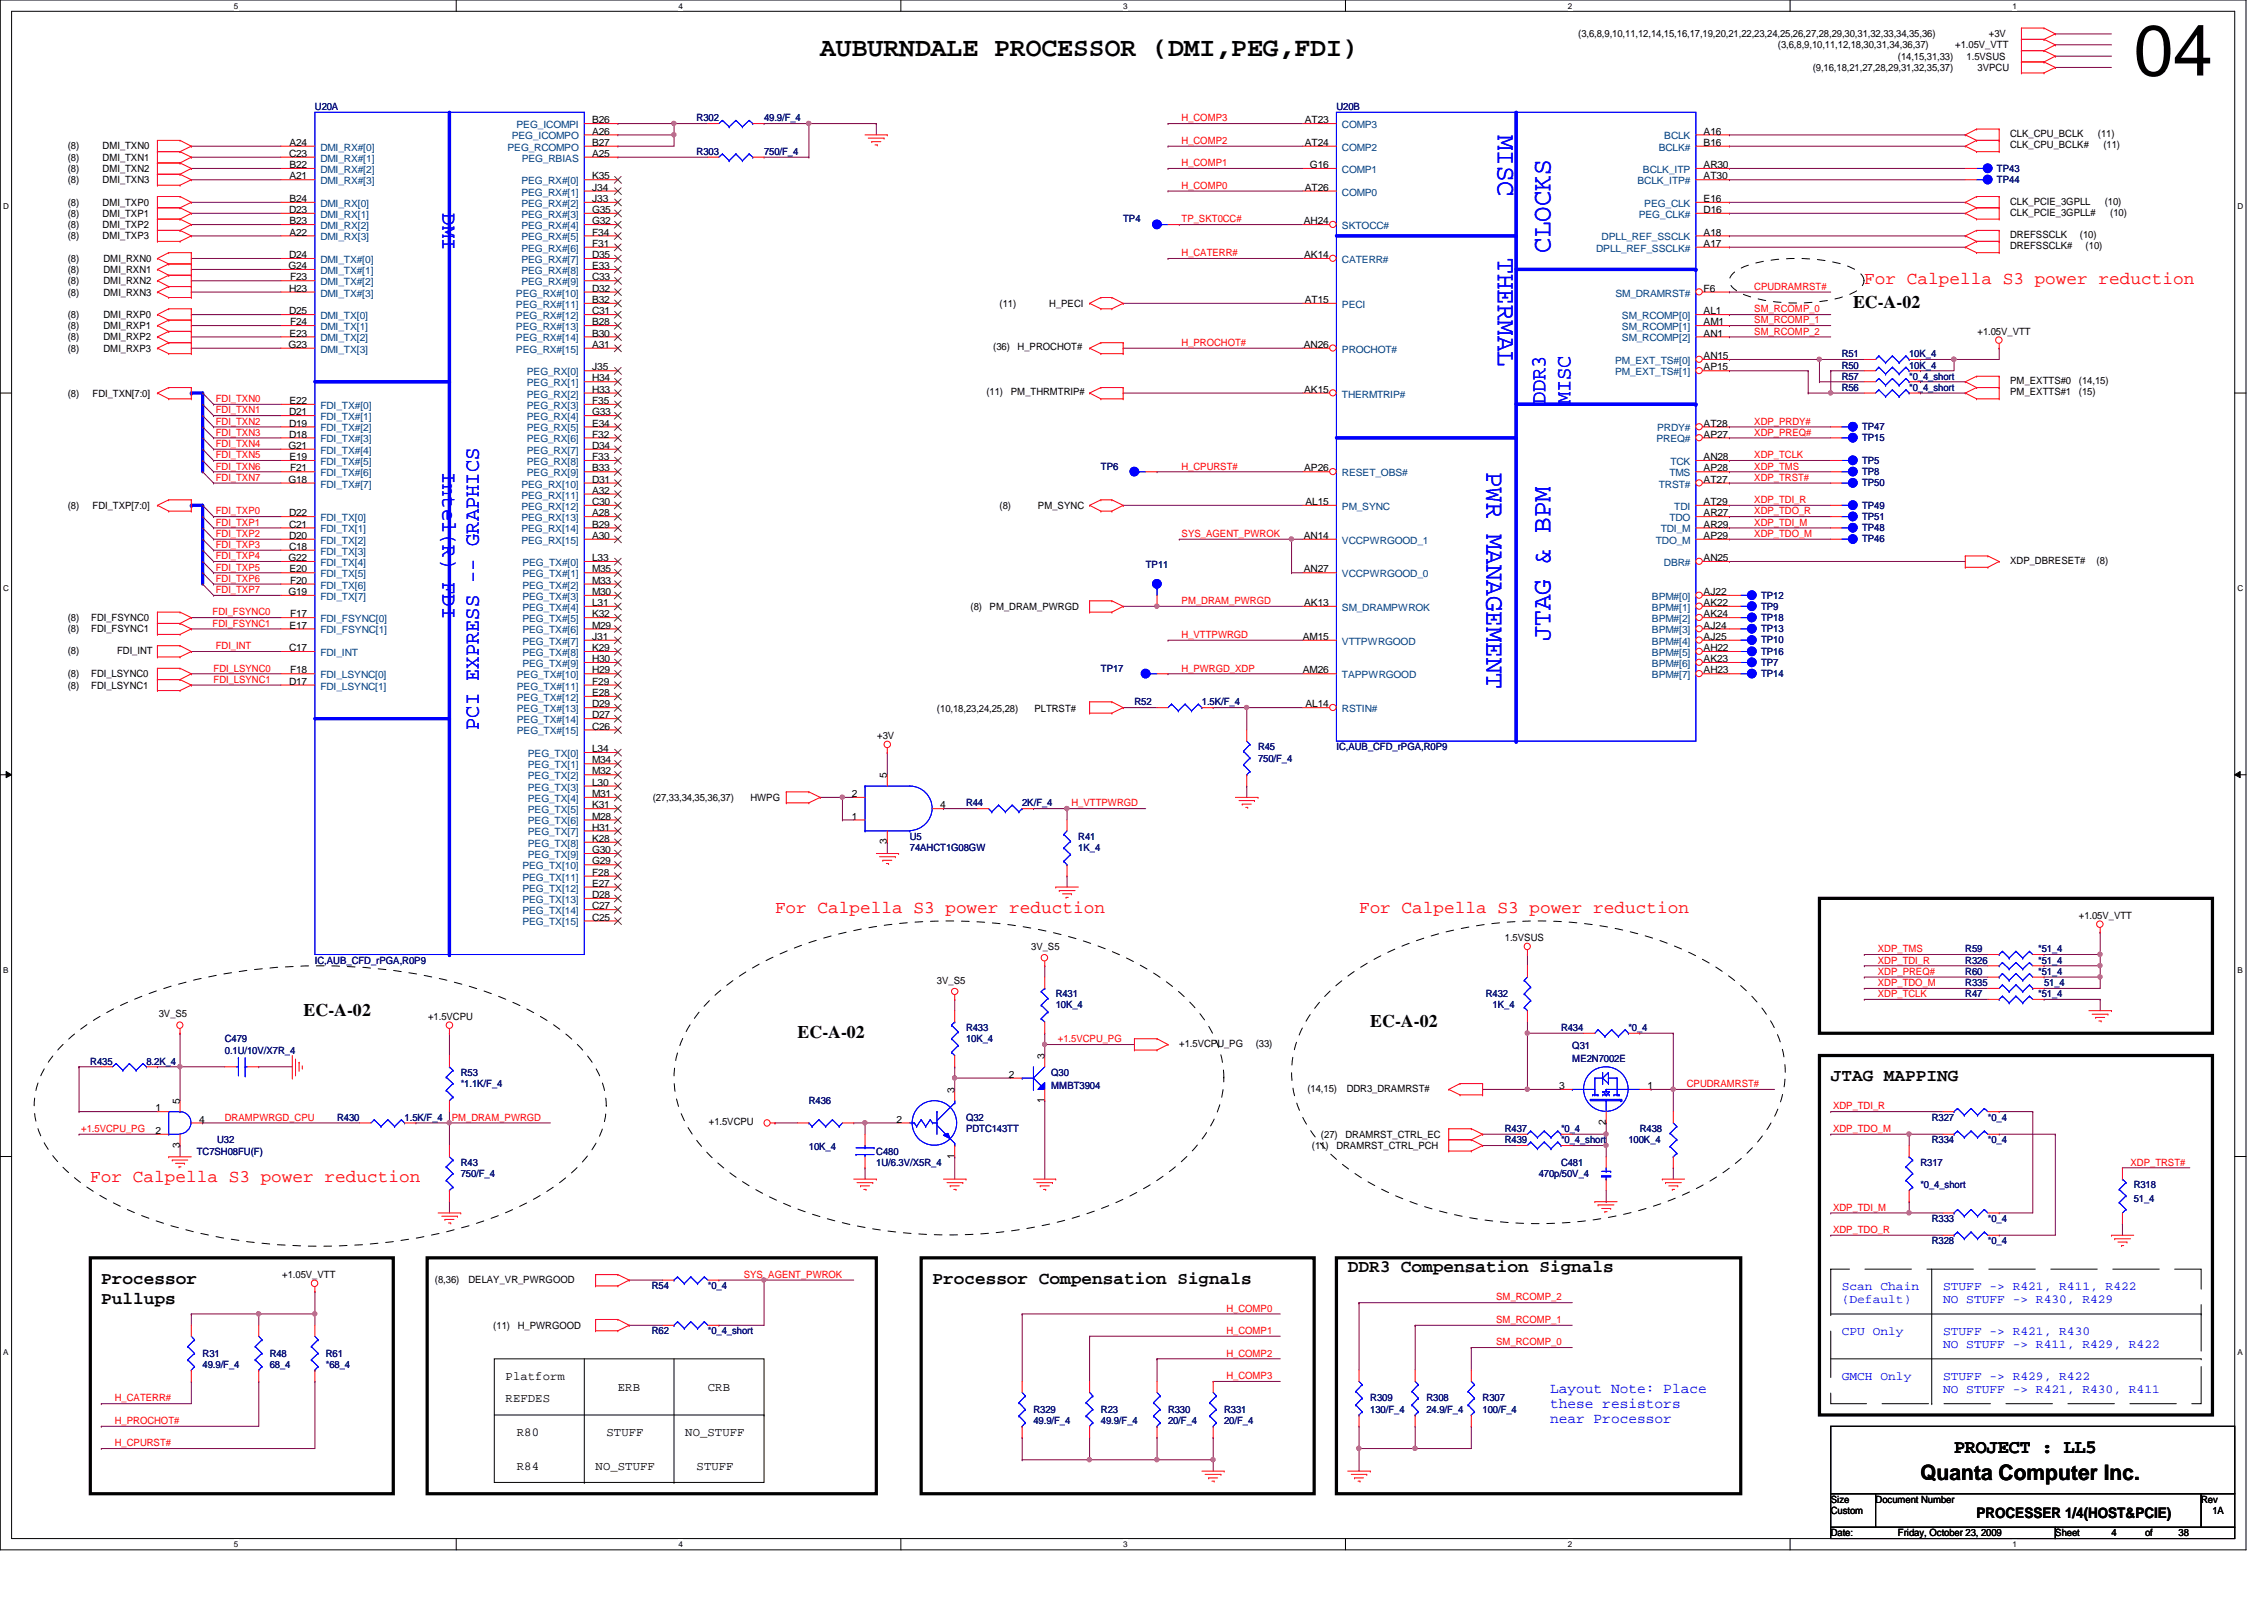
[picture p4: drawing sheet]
<svg xmlns="http://www.w3.org/2000/svg" width="297mm" height="210mm" viewBox="0 0 297 210" stroke-linecap="round" stroke-linejoin="round" font-family="sans-serif">
<defs><g id="words">
<text font-size="9.4" x="279.9" y="9.9">04</text>
<text font-size="3.5" x="107.6" y="7.3">AUBURNDALE PROCESSOR (DMI,PEG,FDI)</text>
<g font-size="3.5" fill="#00f">
<text x="196.5" y="17.7" transform="rotate(90 196.5 17.7)">MISC</text>
<text x="196.5" y="33.9" transform="rotate(90 196.5 33.9)">THERMAL</text>
<text x="203.4" y="33.1" transform="rotate(-90 203.4 33.1)">CLOCKS</text>
<text x="195" y="61.9" transform="rotate(90 195 61.9)">PWR MANAGEMENT</text>
<text x="203.4" y="84.1" transform="rotate(-90 203.4 84.1)">JTAG &amp; BPM</text>
</g>
<g font-size="2.8" fill="#00f">
<text x="58.1" y="28" transform="rotate(90 58.1 28)">DMI</text>
<text x="202.8" y="53" transform="rotate(-90 202.8 53)">DDR3</text>
<text x="206" y="53" transform="rotate(-90 206 53)">MISC</text>
<text x="58.1" y="61.9" transform="rotate(90 58.1 61.9)">Intel(R) FDI</text>
<text x="62.8" y="95.8" transform="rotate(-90 62.8 95.8)">PCI EXPRESS -- GRAPHICS</text>
</g>
<text font-size="2.8" x="252" y="194.1">Quanta Computer Inc.</text>
<text font-size="2.5" x="256.4" y="190.7">PROJECT : LL5</text>
<g font-size="2.3">
<text x="243.1" y="40.4">EC-A-02</text>
<text x="39.8" y="133.2">EC-A-02</text>
<text x="104.6" y="136.2">EC-A-02</text>
<text x="179.8" y="134.7">EC-A-02</text>
<text x="240.2" y="141.9">JTAG MAPPING</text>
<text x="176.8" y="166.9">DDR3 Compensation Signals</text>
<text x="13.3" y="168.4">Processor</text>
<text x="13.3" y="171">Pullups</text>
<text x="122.3" y="168.4">Processor Compensation Signals</text>
</g>
<g font-size="2.3" fill="#f00">
<text x="244.6" y="37.3">For Calpella S3 power reduction</text>
<text x="101.7" y="119.8">For Calpella S3 power reduction</text>
<text x="178.3" y="119.8">For Calpella S3 power reduction</text>
<text x="11.9" y="155.1">For Calpella S3 power reduction</text>
</g>
<g font-size="1.9" fill="#00f">
<text x="203.4" y="182.7">Layout Note: Place</text>
<text x="203.4" y="184.7">these resistors</text>
<text x="203.4" y="186.7">near Processor</text>
</g>
<text font-size="1.9" x="259.3" y="199.2">PROCESSER 1/4(HOST&amp;PCIE)</text>
<g font-size="1.6" fill="#00f">
<text x="241.6" y="169.2">Scan Chain</text>
<text x="241.6" y="170.9">(Default)</text>
<text x="254.9" y="169.2">STUFF -&gt; R421, R411, R422</text>
<text x="254.9" y="170.9">NO STUFF -&gt; R430, R429</text>
<text x="241.6" y="175.1">CPU Only</text>
<text x="254.9" y="175.1">STUFF -&gt; R421, R430</text>
<text x="254.9" y="176.8">NO STUFF -&gt; R411, R429, R422</text>
<text x="241.6" y="181">GMCH Only</text>
<text x="254.9" y="181">STUFF -&gt; R429, R422</text>
<text x="254.9" y="182.7">NO STUFF -&gt; R421, R430, R411</text>
</g>
<g font-size="1.6">
<text x="66.3" y="181">Platform</text>
<text x="66.3" y="183.9">REFDES</text>
<text x="81.1" y="182.5">ERB</text>
<text x="92.9" y="182.5">CRB</text>
<text x="67.8" y="188.4">R80</text>
<text x="79.6" y="188.4">STUFF</text>
<text x="89.9" y="188.4">NO_STUFF</text>
<text x="67.8" y="192.8">R84</text>
<text x="78.1" y="192.8">NO_STUFF</text>
<text x="91.4" y="192.8">STUFF</text>
</g>
<g font-size="1.3">
<text x="207" y="4.9">(3,6,8,9,10,11,12,14,15,16,17,19,20,21,22,23,24,25,26,27,28,29,30,31,32,33,34,35,36)</text>
<text x="260.9" y="4.9">+3V</text>
<text x="233.3" y="6.3">(3,6,8,9,10,11,12,18,30,31,34,36,37)</text>
<text x="237.8" y="9.3">(9,16,18,21,27,28,29,31,32,35,37)</text>
<text x="249" y="7.8">(14,15,31,33)</text>
<text x="256.5" y="6.3">+1.05V_VTT</text>
<text x="258" y="7.8">1.5VSUS</text>
<text x="259.5" y="9.3">3VPCU</text>
<text x="77.7" y="16.2">B26</text>
<text x="77.7" y="17.7">A26</text>
<text x="171.2" y="16.2">AT23</text>
<text x="223.5" y="17.7">A16</text>
<text x="263.7" y="18">CLK_CPU_BCLK</text>
<text x="275.2" y="18">(11)</text>
<text x="8.9" y="19.6">(8)</text>
<text x="8.9" y="21.1">(8)</text>
<text x="8.9" y="22.6">(8)</text>
<text x="13.5" y="19.6">DMI_TXN0</text>
<text x="13.5" y="21.1">DMI_TXN1</text>
<text x="13.5" y="22.6">DMI_TXN2</text>
<text x="37.9" y="20.6">C23</text>
<text x="38" y="19.1">A24</text>
<text x="38" y="22.1">B22</text>
<text x="38" y="23.5">A21</text>
<text x="77.7" y="20.6">A25</text>
<text x="77.7" y="19.1">B27</text>
<text x="77.7" y="23.5">K35</text>
<text x="171.2" y="19.1">AT24</text>
<text x="171.9" y="22.1">G16</text>
<text x="223.5" y="19.1">B16</text>
<text x="223.5" y="23.5">AT30</text>
<text x="223.5" y="22.1">AR30</text>
<text x="263.7" y="19.5">CLK_CPU_BCLK#</text>
<text x="276" y="19.5">(11)</text>
<text x="8.9" y="24">(8)</text>
<text x="8.9" y="27">(8)</text>
<text x="8.9" y="28.4">(8)</text>
<text x="8.9" y="29.9">(8)</text>
<text x="13.5" y="24">DMI_TXN3</text>
<text x="13.5" y="27">DMI_TXP0</text>
<text x="13.5" y="28.4">DMI_TXP1</text>
<text x="13.5" y="29.9">DMI_TXP2</text>
<text x="37.9" y="27.9">D23</text>
<text x="38" y="26.5">B24</text>
<text x="38" y="29.4">B23</text>
<text x="77.7" y="25">J34</text>
<text x="77.7" y="26.5">J33</text>
<text x="77.7" y="27.9">G35</text>
<text x="77.7" y="29.4">G32</text>
<text x="171.1" y="29.4">AH24</text>
<text x="171.2" y="25">AT26</text>
<text x="223.5" y="27.9">D16</text>
<text x="223.5" y="26.5">E16</text>
<text x="263.7" y="28.3">CLK_PCIE_3GPLL#</text>
<text x="263.7" y="26.8">CLK_PCIE_3GPLL</text>
<text x="276.1" y="26.8">(10)</text>
<text x="276.9" y="28.3">(10)</text>
<text x="8.9" y="31.4">(8)</text>
<text x="8.9" y="34.3">(8)</text>
<text x="8.9" y="35.8">(8)</text>
<text x="13.5" y="31.4">DMI_TXP3</text>
<text x="13.6" y="34.3">DMI_RXN0</text>
<text x="13.6" y="35.8">DMI_RXN1</text>
<text x="37.8" y="35.3">G24</text>
<text x="37.9" y="33.9">D24</text>
<text x="38" y="30.9">A22</text>
<text x="77.7" y="30.9">F34</text>
<text x="77.7" y="32.4">F31</text>
<text x="77.7" y="33.9">D35</text>
<text x="77.7" y="35.3">E33</text>
<text x="171.1" y="33.9">AK14</text>
<text x="223.5" y="32.4">A17</text>
<text x="223.5" y="30.9">A18</text>
<text x="263.7" y="31.2">DREFSSCLK</text>
<text x="263.7" y="32.7">DREFSSCLK#</text>
<text x="272.9" y="31.2">(10)</text>
<text x="273.6" y="32.7">(10)</text>
<text x="8.9" y="37.3">(8)</text>
<text x="8.9" y="38.8">(8)</text>
<text x="8.9" y="41.7">(8)</text>
<text x="13.6" y="37.3">DMI_RXN2</text>
<text x="13.6" y="38.8">DMI_RXN3</text>
<text x="13.6" y="41.7">DMI_RXP0</text>
<text x="37.9" y="38.3">H23</text>
<text x="37.9" y="41.2">D25</text>
<text x="38.1" y="36.8">F23</text>
<text x="77.7" y="36.8">C33</text>
<text x="77.7" y="38.3">D32</text>
<text x="77.7" y="39.8">B32</text>
<text x="77.7" y="41.2">C31</text>
<text x="131.1" y="40.2">(11)</text>
<text x="137.7" y="40.2">H_PECI</text>
<text x="171.2" y="39.8">AT15</text>
<text x="223.5" y="38.3">F6</text>
<text x="223.5" y="41.2">AL1</text>
<text x="8.9" y="43.2">(8)</text>
<text x="8.9" y="44.7">(8)</text>
<text x="8.9" y="46.1">(8)</text>
<text x="13.6" y="43.2">DMI_RXP1</text>
<text x="13.6" y="44.7">DMI_RXP2</text>
<text x="13.6" y="46.1">DMI_RXP3</text>
<text x="37.8" y="45.6">G23</text>
<text x="38" y="44.2">E23</text>
<text x="38.1" y="42.7">F24</text>
<text x="77.7" y="42.7">B28</text>
<text x="77.7" y="44.2">B30</text>
<text x="77.7" y="45.6">A31</text>
<text x="130.3" y="46">(36)</text>
<text x="133.5" y="46">H_PROCHOT#</text>
<text x="171.1" y="45.6">AN26</text>
<text x="223.5" y="42.7">AM1</text>
<text x="223.5" y="44.2">AN1</text>
<text x="223.5" y="47.1">AN15</text>
<text x="259.5" y="43.9">+1.05V_VTT</text>
<text x="8.9" y="52">(8)</text>
<text x="12.1" y="52">FDI_TXN[7:0]</text>
<text x="38" y="53">E22</text>
<text x="77.7" y="48.6">J35</text>
<text x="77.7" y="50">H34</text>
<text x="77.7" y="51.5">H33</text>
<text x="77.7" y="53">F35</text>
<text x="129.4" y="51.9">(11)</text>
<text x="132.6" y="51.9">PM_THRMTRIP#</text>
<text x="171.1" y="51.5">AK15</text>
<text x="223.5" y="48.6">AP15</text>
<text x="263.7" y="50.4">PM_EXTTS#0</text>
<text x="263.7" y="51.9">PM_EXTTS#1</text>
<text x="272.8" y="50.4">(14,15)</text>
<text x="272.8" y="51.9">(15)</text>
<text x="37.8" y="58.9">G21</text>
<text x="37.9" y="54.5">D21</text>
<text x="37.9" y="56">D19</text>
<text x="37.9" y="57.4">D18</text>
<text x="77.7" y="54.5">G33</text>
<text x="77.7" y="56">E34</text>
<text x="77.7" y="57.4">F32</text>
<text x="77.7" y="58.9">D34</text>
<text x="223.5" y="56">AT28</text>
<text x="223.5" y="57.4">AP27</text>
<text x="37.8" y="63.3">G18</text>
<text x="38" y="60.4">E19</text>
<text x="38.1" y="61.8">F21</text>
<text x="77.7" y="60.4">F33</text>
<text x="77.7" y="61.8">B33</text>
<text x="77.7" y="63.3">D31</text>
<text x="77.7" y="64.8">A32</text>
<text x="171.1" y="61.8">AP26</text>
<text x="223.5" y="60.4">AN28</text>
<text x="223.5" y="61.8">AP28</text>
<text x="223.5" y="63.3">AT27</text>
<text x="8.9" y="66.8">(8)</text>
<text x="12.1" y="66.8">FDI_TXP[7:0]</text>
<text x="37.9" y="67.7">D22</text>
<text x="37.9" y="69.2">C21</text>
<text x="37.9" y="70.7">D20</text>
<text x="77.7" y="66.3">C30</text>
<text x="77.7" y="67.7">A28</text>
<text x="77.7" y="69.2">B29</text>
<text x="77.7" y="70.7">A30</text>
<text x="131.1" y="66.8">(8)</text>
<text x="136.2" y="66.8">PM_SYNC</text>
<text x="171.1" y="70.7">AN14</text>
<text x="171.3" y="66.3">AL15</text>
<text x="223.5" y="66.3">AT29</text>
<text x="223.5" y="67.7">AR27</text>
<text x="223.5" y="69.2">AR29</text>
<text x="223.5" y="70.7">AP29</text>
<text x="37.8" y="73.6">G22</text>
<text x="37.9" y="72.1">C18</text>
<text x="38" y="75.1">E20</text>
<text x="38.1" y="76.6">F20</text>
<text x="77.7" y="73.6">L33</text>
<text x="77.7" y="75.1">M35</text>
<text x="77.7" y="76.6">M33</text>
<text x="171.1" y="75.1">AN27</text>
<text x="223.5" y="73.6">AN25</text>
<text x="263.7" y="74">XDP_DBRESET#</text>
<text x="275.1" y="74">(8)</text>
<text x="8.9" y="81.5">(8)</text>
<text x="8.9" y="83">(8)</text>
<text x="12" y="81.5">FDI_FSYNC0</text>
<text x="12" y="83">FDI_FSYNC1</text>
<text x="37.8" y="78.1">G19</text>
<text x="38" y="82.5">E17</text>
<text x="38.1" y="81">F17</text>
<text x="77.7" y="78.1">M30</text>
<text x="77.7" y="79.5">L31</text>
<text x="77.7" y="81">K32</text>
<text x="77.7" y="82.5">M29</text>
<text x="77.7" y="83.9">J31</text>
<text x="127.3" y="80">(8)</text>
<text x="129.8" y="80">PM_DRAM_PWRGD</text>
<text x="170.9" y="83.9">AM15</text>
<text x="171.1" y="79.5">AK13</text>
<text x="223.5" y="78.1">AJ22</text>
<text x="223.5" y="79.5">AK22</text>
<text x="223.5" y="81">AK24</text>
<text x="223.5" y="82.5">AJ24</text>
<text x="223.5" y="83.9">AJ25</text>
<text x="8.9" y="85.8">(8)</text>
<text x="8.9" y="88.9">(8)</text>
<text x="12" y="88.9">FDI_LSYNC0</text>
<text x="15.4" y="85.8">FDI_INT</text>
<text x="37.9" y="85.4">C17</text>
<text x="37.9" y="89.8">D17</text>
<text x="38.1" y="88.3">F18</text>
<text x="77.7" y="85.4">K29</text>
<text x="77.7" y="86.9">H30</text>
<text x="77.7" y="88.3">H29</text>
<text x="77.7" y="89.8">F29</text>
<text x="170.9" y="88.3">AM26</text>
<text x="223.5" y="85.4">AH22</text>
<text x="223.5" y="86.9">AK23</text>
<text x="223.5" y="88.3">AH23</text>
<text x="8.9" y="90.3">(8)</text>
<text x="12" y="90.3">FDI_LSYNC1</text>
<text x="77.7" y="91.3">E28</text>
<text x="77.7" y="92.8">D29</text>
<text x="77.7" y="94.2">D27</text>
<text x="77.7" y="95.7">C26</text>
<text x="122.9" y="93.4">(10,18,23,24,25,28)</text>
<text x="135.7" y="93.4">PLTRST#</text>
<text x="171.3" y="92.8">AL14</text>
<text x="77.7" y="98.7">L34</text>
<text x="77.7" y="100.2">M34</text>
<text x="77.7" y="101.6">M32</text>
<text x="115.1" y="96.9">+3V</text>
<text x="77.7" y="103.1">L30</text>
<text x="77.7" y="104.6">M31</text>
<text x="77.7" y="106">K31</text>
<text x="77.7" y="107.5">M28</text>
<text x="85.6" y="105.1">(27,33,34,35,36,37)</text>
<text x="98.5" y="105.1">HWPG</text>
<text x="111.8" y="104.6">2</text>
<text x="111.8" y="107.5">1</text>
<text x="116.4" y="102.1" transform="rotate(-90 116.4 102.1)">5</text>
<text x="123.4" y="106">4</text>
<text x="77.7" y="109">H31</text>
<text x="77.7" y="110.4">K28</text>
<text x="77.7" y="111.9">G30</text>
<text x="77.7" y="113.4">G29</text>
<text x="116.4" y="110.8" transform="rotate(-90 116.4 110.8)">3</text>
<text x="77.7" y="114.9">F28</text>
<text x="77.7" y="116.3">E27</text>
<text x="77.7" y="117.8">D28</text>
<text x="77.7" y="119.3">C27</text>
<text x="77.7" y="120.8">C25</text>
<text x="135.3" y="124.6">3V_S5</text>
<text x="197.4" y="123.5">1.5VSUS</text>
<text x="272.8" y="120.5">+1.05V_VTT</text>
<text x="122.9" y="129.1">3V_S5</text>
<text x="20.8" y="133.5">3V_S5</text>
<text x="56.2" y="133.8">+1.5VCPU</text>
<text x="154.7" y="137.3">+1.5VCPU_PG</text>
<text x="164.8" y="137.3">(33)</text>
<text x="125.2" y="143.4" transform="rotate(-90 125.2 143.4)">3</text>
<text x="132.4" y="141.4">2</text>
<text x="137" y="138.9" transform="rotate(-90 137 138.9)">3</text>
<text x="171.5" y="143.2">(14,15)</text>
<text x="176.7" y="143.2">DDR3_DRAMRST#</text>
<text x="204.6" y="142.9">3</text>
<text x="216.2" y="142.9">1</text>
<text x="20.4" y="145.8">1</text>
<text x="20.4" y="148.8">2</text>
<text x="23.6" y="144.8" transform="rotate(-90 23.6 144.8)">5</text>
<text x="26.1" y="147.3">4</text>
<text x="93" y="147.6">+1.5VCPU</text>
<text x="117.6" y="147.3">2</text>
<text x="137" y="144.7" transform="rotate(-90 137 144.7)">1</text>
<text x="173.3" y="149.3">(27)</text>
<text x="176.5" y="149.3">DRAMRST_CTRL_EC</text>
<text x="210.7" y="147.6" transform="rotate(-90 210.7 147.6)">2</text>
<text x="23.6" y="150.6" transform="rotate(-90 23.6 150.6)">3</text>
<text x="125.2" y="152.1" transform="rotate(-90 125.2 152.1)">1</text>
<text x="172.1" y="150.7">(11)</text>
<text x="175.3" y="150.7">DRAMRST_CTRL_PCH</text>
<text x="37" y="167.7">+1.05V_VTT</text>
<text x="57.1" y="168.3">(8,36)</text>
<text x="61.5" y="168.3">DELAY_VR_PWRGOOD</text>
<text x="64.7" y="174.3">(11)</text>
<text x="67.9" y="174.3">H_PWRGOOD</text>
<text x="240.2" y="197.1">Size</text>
<text x="246.1" y="197.1">Document Number</text>
<text x="288.8" y="197.1">Rev</text>
<text x="240.2" y="201.5">Date:</text>
<text x="240.2" y="198.6">Custom</text>
<text x="249" y="201.5">Friday, October 23, 2009</text>
<text x="269.7" y="201.5">Sheet</text>
<text x="277" y="201.5">4</text>
<text x="281.4" y="201.5">of</text>
<text x="285.8" y="201.5">38</text>
<text x="290.3" y="198.6">1A</text>
</g>
<g font-size="1.3" fill="#000080">
<text x="41.3" y="14.4">U20A</text>
<text x="91.4" y="15.9">R302</text>
<text x="100.2" y="15.9">49.9/F_4</text>
<text x="175.3" y="14.4">U20B</text>
<text x="91.4" y="20.4">R303</text>
<text x="100.2" y="20.4">750/F_4</text>
<text x="262" y="22.6">TP43</text>
<text x="147.4" y="29.2">TP4</text>
<text x="262" y="24">TP44</text>
<text x="241.6" y="46.9">R51</text>
<text x="250.5" y="46.9">10K_4</text>
<text x="241.6" y="49.8">R57</text>
<text x="241.6" y="48.3">R50</text>
<text x="241.6" y="51.3">R56</text>
<text x="250.5" y="49.8">*0_4_short</text>
<text x="250.5" y="48.3">10K_4</text>
<text x="250.5" y="51.3">*0_4_short</text>
<text x="244.3" y="57.9">TP15</text>
<text x="244.3" y="56.4">TP47</text>
<text x="144.4" y="61.6">TP6</text>
<text x="244.3" y="63.8">TP50</text>
<text x="244.3" y="62.3">TP8</text>
<text x="244.3" y="60.9">TP5</text>
<text x="244.3" y="69.7">TP48</text>
<text x="244.3" y="68.2">TP51</text>
<text x="244.3" y="66.8">TP49</text>
<text x="244.3" y="71.2">TP46</text>
<text x="150.3" y="74.5">TP11</text>
<text x="231.1" y="80">TP9</text>
<text x="231.1" y="81.5">TP18</text>
<text x="231.1" y="78.5">TP12</text>
<text x="231.1" y="83">TP13</text>
<text x="144.4" y="88.1">TP17</text>
<text x="231.1" y="84.4">TP10</text>
<text x="231.1" y="85.9">TP16</text>
<text x="231.1" y="88.9">TP14</text>
<text x="231.1" y="87.4">TP7</text>
<text x="148.8" y="92.5">R52</text>
<text x="157.7" y="92.5">1.5K/F_4</text>
<text x="165.1" y="98.4">R45</text>
<text x="165.1" y="99.9">750/F_4</text>
<text x="175.3" y="98.4">IC,AUB_CFD_rPGA,R0P9</text>
<text x="126.7" y="105.8">R44</text>
<text x="134.1" y="105.8">2K/F_4</text>
<text x="119.4" y="110.2">U5</text>
<text x="119.4" y="111.7">74AHCT1G08GW</text>
<text x="141.5" y="110.2">R41</text>
<text x="141.5" y="111.7">1K_4</text>
<text x="257.8" y="124.9">R59</text>
<text x="267.4" y="124.9">*51_4</text>
<text x="41.3" y="126.4">IC,AUB_CFD_rPGA,R0P9</text>
<text x="138.5" y="130.9">R431</text>
<text x="194.9" y="130.9">R432</text>
<text x="257.8" y="127.9">R60</text>
<text x="257.8" y="126.4">R326</text>
<text x="257.8" y="130.9">R47</text>
<text x="257.8" y="129.4">R335</text>
<text x="267.4" y="127.9">*51_4</text>
<text x="267.4" y="130.9">*51_4</text>
<text x="267.4" y="126.4">*51_4</text>
<text x="268.2" y="129.4">51_4</text>
<text x="29.5" y="136.7">C479</text>
<text x="126.7" y="135.3">R433</text>
<text x="126.7" y="136.7">10K_4</text>
<text x="138.5" y="132.3">10K_4</text>
<text x="195.8" y="132.3">1K_4</text>
<text x="204.8" y="135.3">R434</text>
<text x="206.3" y="137.6">Q31</text>
<text x="213.7" y="135.3">*0_4</text>
<text x="11.9" y="139.7">R435</text>
<text x="19.2" y="139.7">8.2K_4</text>
<text x="29.5" y="138.2">0.1U/10V/X7R_4</text>
<text x="60.4" y="141.1">R53</text>
<text x="60.4" y="142.6">*1.1K/F_4</text>
<text x="137.9" y="141.1">Q30</text>
<text x="137.9" y="142.9">MMBT3904</text>
<text x="206.3" y="139.4">ME2N7002E</text>
<text x="28.5" y="150">U32</text>
<text x="44.2" y="147">R430</text>
<text x="53.1" y="147">1.5K/F_4</text>
<text x="106.1" y="144.8">R436</text>
<text x="126.7" y="147">Q32</text>
<text x="126.7" y="148.5">PDTC143TT</text>
<text x="197.4" y="148.5">R437</text>
<text x="197.4" y="150">R439</text>
<text x="204.8" y="148.5">*0_4</text>
<text x="204.8" y="150">*0_4_short</text>
<text x="213.7" y="150">100K_4</text>
<text x="215.1" y="148.5">R438</text>
<text x="253.4" y="147">R327</text>
<text x="253.4" y="150">R334</text>
<text x="260.8" y="147">*0_4</text>
<text x="260.8" y="150">*0_4</text>
<text x="25.8" y="151.5">TC7SH08FU(F)</text>
<text x="60.4" y="153">R43</text>
<text x="60.4" y="154.4">750/F_4</text>
<text x="106.1" y="150.9">10K_4</text>
<text x="115" y="151.5">C480</text>
<text x="115" y="153">1U/6.3V/X5R_4</text>
<text x="201.9" y="154.4">470p/50V_4</text>
<text x="204.8" y="153">C481</text>
<text x="252" y="153">R317</text>
<text x="252" y="155.9">*0_4_short</text>
<text x="279.9" y="155.9">R318</text>
<text x="253.4" y="160.3">R333</text>
<text x="260.8" y="160.3">*0_4</text>
<text x="279.9" y="157.6">51_4</text>
<text x="253.4" y="163.2">R328</text>
<text x="260.8" y="163.2">*0_4</text>
<text x="85.5" y="169.1">R54</text>
<text x="92.9" y="169.1">*0_4</text>
<text x="26.6" y="178">R31</text>
<text x="26.6" y="179.5">49.9/F_4</text>
<text x="35.4" y="178">R48</text>
<text x="35.4" y="179.5">68_4</text>
<text x="42.8" y="178">R61</text>
<text x="42.8" y="179.5">*68_4</text>
<text x="85.5" y="175">R62</text>
<text x="92.9" y="175">*0_4_short</text>
<text x="135.6" y="185.3">R329</text>
<text x="144.4" y="185.3">R23</text>
<text x="153.2" y="185.3">R330</text>
<text x="160.6" y="185.3">R331</text>
<text x="179.8" y="183.9">R309</text>
<text x="179.8" y="185.3">130/F_4</text>
<text x="187.2" y="183.9">R308</text>
<text x="187.2" y="185.3">24.9/F_4</text>
<text x="194.5" y="183.9">R307</text>
<text x="194.5" y="185.3">100/F_4</text>
<text x="135.6" y="186.8">49.9/F_4</text>
<text x="144.4" y="186.8">49.9/F_4</text>
<text x="153.2" y="186.8">20/F_4</text>
<text x="160.6" y="186.8">20/F_4</text>
</g>
<g font-size="1.3" fill="#004080">
<text x="67.8" y="16.8">PEG_ICOMPI</text>
<text x="176.1" y="16.8">COMP3</text>
<text x="42" y="19.8">DMI_RX#[0]</text>
<text x="42" y="21.2">DMI_RX#[1]</text>
<text x="42" y="22.7">DMI_RX#[2]</text>
<text x="66.6" y="19.8">PEG_RCOMPO</text>
<text x="67.1" y="18.3">PEG_ICOMPO</text>
<text x="68.4" y="21.2">PEG_RBIAS</text>
<text x="176.1" y="19.8">COMP2</text>
<text x="176.1" y="22.7">COMP1</text>
<text x="215.6" y="22.7">BCLK_ITP</text>
<text x="217.6" y="19.8">BCLK#</text>
<text x="218.4" y="18.3">BCLK</text>
<text x="42" y="24.2">DMI_RX#[3]</text>
<text x="42" y="27.1">DMI_RX[0]</text>
<text x="42" y="28.6">DMI_RX[1]</text>
<text x="68.4" y="24.2">PEG_RX#[0]</text>
<text x="68.4" y="25.7">PEG_RX#[1]</text>
<text x="68.4" y="27.1">PEG_RX#[2]</text>
<text x="68.4" y="28.6">PEG_RX#[3]</text>
<text x="176.1" y="25.7">COMP0</text>
<text x="214.8" y="24.2">BCLK_ITP#</text>
<text x="215" y="28.6">PEG_CLK#</text>
<text x="215.7" y="27.1">PEG_CLK</text>
<text x="42" y="30.1">DMI_RX[2]</text>
<text x="42" y="31.5">DMI_RX[3]</text>
<text x="42" y="34.5">DMI_TX#[0]</text>
<text x="42" y="35.9">DMI_TX#[1]</text>
<text x="68.4" y="30.1">PEG_RX#[4]</text>
<text x="68.4" y="31.5">PEG_RX#[5]</text>
<text x="68.4" y="33">PEG_RX#[6]</text>
<text x="68.4" y="34.5">PEG_RX#[7]</text>
<text x="68.4" y="35.9">PEG_RX#[8]</text>
<text x="176.1" y="34.5">CATERR#</text>
<text x="176.1" y="30.1">SKTOCC#</text>
<text x="209.4" y="33">DPLL_REF_SSCLK#</text>
<text x="210.1" y="31.5">DPLL_REF_SSCLK</text>
<text x="42" y="37.4">DMI_TX#[2]</text>
<text x="42" y="38.9">DMI_TX#[3]</text>
<text x="42" y="41.9">DMI_TX[0]</text>
<text x="67.7" y="38.9">PEG_RX#[10]</text>
<text x="67.7" y="40.4">PEG_RX#[11]</text>
<text x="67.7" y="41.9">PEG_RX#[12]</text>
<text x="68.4" y="37.4">PEG_RX#[9]</text>
<text x="176.1" y="40.4">PECI</text>
<text x="212" y="38.9">SM_DRAMRST#</text>
<text x="212.8" y="41.9">SM_RCOMP[0]</text>
<text x="42" y="43.3">DMI_TX[1]</text>
<text x="42" y="46.3">DMI_TX[3]</text>
<text x="42" y="44.8">DMI_TX[2]</text>
<text x="67.7" y="43.3">PEG_RX#[13]</text>
<text x="67.7" y="44.8">PEG_RX#[14]</text>
<text x="67.7" y="46.3">PEG_RX#[15]</text>
<text x="176.1" y="46.3">PROCHOT#</text>
<text x="211.9" y="47.8">PM_EXT_TS#[0]</text>
<text x="212.8" y="43.3">SM_RCOMP[1]</text>
<text x="212.8" y="44.8">SM_RCOMP[2]</text>
<text x="42" y="53.6">FDI_TX#[0]</text>
<text x="69.1" y="49.2">PEG_RX[0]</text>
<text x="69.1" y="50.7">PEG_RX[1]</text>
<text x="69.1" y="52.2">PEG_RX[2]</text>
<text x="69.1" y="53.6">PEG_RX[3]</text>
<text x="176.1" y="52.2">THERMTRIP#</text>
<text x="211.9" y="49.2">PM_EXT_TS#[1]</text>
<text x="42" y="55.1">FDI_TX#[1]</text>
<text x="42" y="56.6">FDI_TX#[2]</text>
<text x="42" y="58">FDI_TX#[3]</text>
<text x="42" y="59.5">FDI_TX#[4]</text>
<text x="69.1" y="55.1">PEG_RX[4]</text>
<text x="69.1" y="56.6">PEG_RX[5]</text>
<text x="69.1" y="58">PEG_RX[6]</text>
<text x="69.1" y="59.5">PEG_RX[7]</text>
<text x="217.3" y="58">PREQ#</text>
<text x="217.4" y="56.6">PRDY#</text>
<text x="42" y="61">FDI_TX#[5]</text>
<text x="42" y="62.5">FDI_TX#[6]</text>
<text x="42" y="64">FDI_TX#[7]</text>
<text x="68.4" y="64">PEG_RX[10]</text>
<text x="68.4" y="65.4">PEG_RX[11]</text>
<text x="69.1" y="61">PEG_RX[8]</text>
<text x="69.1" y="62.5">PEG_RX[9]</text>
<text x="176.1" y="62.5">RESET_OBS#</text>
<text x="217.6" y="64">TRST#</text>
<text x="219" y="62.5">TMS</text>
<text x="219.2" y="61">TCK</text>
<text x="42" y="68.4">FDI_TX[0]</text>
<text x="42" y="69.8">FDI_TX[1]</text>
<text x="42" y="71.3">FDI_TX[2]</text>
<text x="68.4" y="66.9">PEG_RX[12]</text>
<text x="68.4" y="68.4">PEG_RX[13]</text>
<text x="68.4" y="69.8">PEG_RX[14]</text>
<text x="68.4" y="71.3">PEG_RX[15]</text>
<text x="176.1" y="71.3">VCCPWRGOOD_1</text>
<text x="176.1" y="66.9">PM_SYNC</text>
<text x="217.3" y="71.3">TDO_M</text>
<text x="217.9" y="69.8">TDI_M</text>
<text x="219" y="68.4">TDO</text>
<text x="219.7" y="66.9">TDI</text>
<text x="42" y="72.8">FDI_TX[3]</text>
<text x="42" y="74.3">FDI_TX[4]</text>
<text x="42" y="75.7">FDI_TX[5]</text>
<text x="42" y="77.2">FDI_TX[6]</text>
<text x="68.5" y="74.3">PEG_TX#[0]</text>
<text x="68.5" y="75.7">PEG_TX#[1]</text>
<text x="68.5" y="77.2">PEG_TX#[2]</text>
<text x="176.1" y="75.7">VCCPWRGOOD_0</text>
<text x="218.3" y="74.3">DBR#</text>
<text x="42" y="78.7">FDI_TX[7]</text>
<text x="42" y="81.6">FDI_FSYNC[0]</text>
<text x="42" y="83.1">FDI_FSYNC[1]</text>
<text x="68.5" y="78.7">PEG_TX#[3]</text>
<text x="68.5" y="80.1">PEG_TX#[4]</text>
<text x="68.5" y="81.6">PEG_TX#[5]</text>
<text x="68.5" y="83.1">PEG_TX#[6]</text>
<text x="176.1" y="80.1">SM_DRAMPWROK</text>
<text x="216.7" y="78.7">BPM#[0]</text>
<text x="216.7" y="80.1">BPM#[1]</text>
<text x="216.7" y="81.6">BPM#[2]</text>
<text x="216.7" y="83.1">BPM#[3]</text>
<text x="42" y="86.1">FDI_INT</text>
<text x="42" y="89">FDI_LSYNC[0]</text>
<text x="67.8" y="89">PEG_TX#[10]</text>
<text x="68.5" y="84.6">PEG_TX#[7]</text>
<text x="68.5" y="86.1">PEG_TX#[8]</text>
<text x="68.5" y="87.5">PEG_TX#[9]</text>
<text x="176.1" y="84.6">VTTPWRGOOD</text>
<text x="176.1" y="89">TAPPWRGOOD</text>
<text x="216.7" y="84.6">BPM#[4]</text>
<text x="216.7" y="86.1">BPM#[5]</text>
<text x="216.7" y="87.5">BPM#[6]</text>
<text x="216.7" y="89">BPM#[7]</text>
<text x="42" y="90.5">FDI_LSYNC[1]</text>
<text x="67.8" y="90.5">PEG_TX#[11]</text>
<text x="67.8" y="91.9">PEG_TX#[12]</text>
<text x="67.8" y="93.4">PEG_TX#[13]</text>
<text x="67.8" y="94.9">PEG_TX#[14]</text>
<text x="176.1" y="93.4">RSTIN#</text>
<text x="67.8" y="96.4">PEG_TX#[15]</text>
<text x="69.3" y="99.3">PEG_TX[0]</text>
<text x="69.3" y="100.8">PEG_TX[1]</text>
<text x="69.3" y="102.2">PEG_TX[2]</text>
<text x="69.3" y="103.7">PEG_TX[3]</text>
<text x="69.3" y="105.2">PEG_TX[4]</text>
<text x="69.3" y="106.7">PEG_TX[5]</text>
<text x="69.3" y="108.2">PEG_TX[6]</text>
<text x="69.3" y="109.6">PEG_TX[7]</text>
<text x="69.3" y="111.1">PEG_TX[8]</text>
<text x="69.3" y="112.6">PEG_TX[9]</text>
<text x="68.5" y="114">PEG_TX[10]</text>
<text x="68.5" y="115.5">PEG_TX[11]</text>
<text x="68.5" y="117">PEG_TX[12]</text>
<text x="68.5" y="118.4">PEG_TX[13]</text>
<text x="68.5" y="119.9">PEG_TX[14]</text>
<text x="68.5" y="121.4">PEG_TX[15]</text>
</g>
<g font-size="1.3" fill="#f00">
<text x="155" y="15.9">H_COMP3</text>
<text x="155" y="21.8">H_COMP1</text>
<text x="155" y="18.9">H_COMP2</text>
<text x="155" y="24.8">H_COMP0</text>
<text x="155" y="29.2">TP_SKT0CC#</text>
<text x="155" y="33.6">H_CATERR#</text>
<text x="230.2" y="41">SM_RCOMP_0</text>
<text x="230.2" y="38">CPUDRAMRST#</text>
<text x="155" y="45.4">H_PROCHOT#</text>
<text x="230.2" y="43.9">SM_RCOMP_2</text>
<text x="230.2" y="42.4">SM_RCOMP_1</text>
<text x="28.3" y="52.7">FDI_TXN0</text>
<text x="28.3" y="58.6">FDI_TXN4</text>
<text x="28.3" y="57.1">FDI_TXN3</text>
<text x="28.3" y="55.7">FDI_TXN2</text>
<text x="28.3" y="54.2">FDI_TXN1</text>
<text x="230.2" y="57.1">XDP_PREQ#</text>
<text x="230.2" y="55.7">XDP_PRDY#</text>
<text x="28.3" y="60.1">FDI_TXN5</text>
<text x="28.3" y="63.1">FDI_TXN7</text>
<text x="28.3" y="61.6">FDI_TXN6</text>
<text x="155" y="61.6">H_CPURST#</text>
<text x="230.2" y="66">XDP_TDI_R</text>
<text x="230.2" y="60.1">XDP_TCLK</text>
<text x="230.2" y="61.6">XDP_TMS</text>
<text x="230.2" y="63.1">XDP_TRST#</text>
<text x="28.3" y="70.4">FDI_TXP2</text>
<text x="28.3" y="69">FDI_TXP1</text>
<text x="28.3" y="67.5">FDI_TXP0</text>
<text x="28.3" y="71.9">FDI_TXP3</text>
<text x="155" y="70.4">SYS_AGENT_PWROK</text>
<text x="230.2" y="67.5">XDP_TDO_R</text>
<text x="230.2" y="70.4">XDP_TDO_M</text>
<text x="230.2" y="69">XDP_TDI_M</text>
<text x="28.3" y="77.8">FDI_TXP7</text>
<text x="28.3" y="76.3">FDI_TXP6</text>
<text x="28.3" y="74.8">FDI_TXP5</text>
<text x="28.3" y="73.4">FDI_TXP4</text>
<text x="27.9" y="80.7">FDI_FSYNC0</text>
<text x="27.9" y="82.2">FDI_FSYNC1</text>
<text x="155" y="83.7">H_VTTPWRGD</text>
<text x="155" y="79.2">PM_DRAM_PWRGD</text>
<text x="28" y="88.1">FDI_LSYNC0</text>
<text x="28" y="89.6">FDI_LSYNC1</text>
<text x="28.3" y="85.2">FDI_INT</text>
<text x="155" y="88.1">H_PWRGD_XDP</text>
<text x="140.6" y="105.8">H_VTTPWRGD</text>
<text x="246.4" y="124.9">XDP_TMS</text>
<text x="246.4" y="126.4">XDP_TDI_R</text>
<text x="246.4" y="127.9">XDP_PREQ#</text>
<text x="246.4" y="130.8">XDP_TCLK</text>
<text x="246.4" y="129.4">XDP_TDO_M</text>
<text x="138.8" y="136.7">+1.5VCPU_PG</text>
<text x="221.3" y="142.6">CPUDRAMRST#</text>
<text x="10.7" y="148.5">+1.5VCPU_PG</text>
<text x="29.5" y="147">DRAMPWRGD_CPU</text>
<text x="59.3" y="147">PM_DRAM_PWRGD</text>
<text x="240.5" y="148.5">XDP_TDO_M</text>
<text x="240.5" y="145.5">XDP_TDI_R</text>
<text x="279.5" y="152.9">XDP_TRST#</text>
<text x="240.5" y="158.8">XDP_TDI_M</text>
<text x="240.5" y="161.8">XDP_TDO_R</text>
<text x="97.6" y="167.6">SYS_AGENT_PWROK</text>
<text x="160.9" y="172.1">H_COMP0</text>
<text x="196.3" y="173.6">SM_RCOMP_1</text>
<text x="196.3" y="170.6">SM_RCOMP_2</text>
<text x="160.9" y="178">H_COMP2</text>
<text x="160.9" y="175">H_COMP1</text>
<text x="196.3" y="176.5">SM_RCOMP_0</text>
<text x="15.1" y="183.9">H_CATERR#</text>
<text x="160.9" y="180.9">H_COMP3</text>
<text x="15.1" y="186.8">H_PROCHOT#</text>
<text x="15.1" y="189.7">H_CPURST#</text>
</g>
<g font-size="1.1">
<text x="30.7" y="1.1">5</text>
<text x="89" y="1.1">4</text>
<text x="147.4" y="1.1">3</text>
<text x="205.7" y="1.1">2</text>
<text x="264" y="1.1">1</text>
<text x=".4" y="27.5">D</text>
<text x="293.6" y="27.5">D</text>
<text x=".4" y="77.6">C</text>
<text x="293.6" y="77.6">C</text>
<text x=".4" y="127.6">B</text>
<text x="293.6" y="127.6">B</text>
<text x=".4" y="177.7">A</text>
<text x="293.6" y="177.7">A</text>
<text x="30.7" y="203">5</text>
<text x="89" y="203">4</text>
<text x="147.4" y="203">3</text>
<text x="205.7" y="203">2</text>
<text x="264" y="203">1</text>
</g>
</g></defs>
<path d="M0 0h294.7v203.3h-294.7zM1.5 1.5h291.7v200.3h-291.7z" fill="none" stroke="#000" stroke-width=".13"/>
<g fill="#fff">
<path d="M30.7 .2h.6v1.2h-.6z"/>
<path d="M30.7 202h.6v1.2h-.6z"/>
</g>
<path d="M59.9 0v1.5M59.9 201.8v1.5" fill="none" stroke="#000" stroke-width=".13"/>
<g fill="#fff">
<path d="M89 .2h.6v1.2h-.6z"/>
<path d="M89 202h.6v1.2h-.6z"/>
</g>
<path d="M118.2 0v1.5M118.2 201.8v1.5" fill="none" stroke="#000" stroke-width=".13"/>
<g fill="#fff">
<path d="M147.4 .2h.6v1.2h-.6z"/>
<path d="M147.4 202h.6v1.2h-.6z"/>
</g>
<path d="M176.5 0v1.5M176.5 201.8v1.5" fill="none" stroke="#000" stroke-width=".13"/>
<g fill="#fff">
<path d="M205.7 .2h.6v1.2h-.6z"/>
<path d="M205.7 202h.6v1.2h-.6z"/>
</g>
<path d="M234.9 0v1.5M234.9 201.8v1.5" fill="none" stroke="#000" stroke-width=".13"/>
<g fill="#fff">
<path d="M264 .2h.6v1.2h-.6z"/>
<path d="M264 202h.6v1.2h-.6z"/>
<path d="M.4 26.5h.8v1.2h-.8z"/>
<path d="M293.6 26.5h.7v1.2h-.7z"/>
<path d="M.4 76.6h.8v1.2h-.8z"/>
<path d="M293.6 76.6h.7v1.2h-.7z"/>
</g>
<path d="M0 51.6h1.5M293.2 51.6h1.5" fill="none" stroke="#000" stroke-width=".13"/>
<g fill="#fff">
<path d="M.4 126.7h.7v1.1h-.7z"/>
<path d="M293.6 126.7h.7v1.1h-.7z"/>
</g>
<path d="M0 101.6h1.5M.8 101.2l.7 .4-.7 .4zM293.2 101.6l.7-.4v.8zM293.2 101.6h1.5" fill="none" stroke="#000" stroke-width=".13"/>
<path d="M.8 101.2l.7 .4-.7 .4zM293.2 101.6l.7-.4v.8z" fill="#000"/>
<g fill="#fff">
<path d="M.4 176.7h.7v1.2h-.7z"/>
<path d="M293.6 176.7h.7v1.2h-.7z"/>
</g>
<path d="M0 151.7h1.5M293.2 151.7h1.5" fill="none" stroke="#000" stroke-width=".13"/>
<g fill="none" stroke="#800040" stroke-width=".13">
<path d="M115 16.2h.1M115 16.2v1.5M226.9 38.3h.1M226.9 38.3h13.3M226.9 44.2h.1M226.9 42.7h.1M226.9 41.3h.1M226.9 44.2h13.3M226.9 42.7h13.3M226.9 41.3h13.3M240.2 48.6h.1M240.2 48.6h4.4"/>
<path d="M240.2 48.6v3M252 50.1h.1M252 51.6h.1M252 50.1h5.8M252 51.6h5.8"/>
</g>
<circle cx="240.2" cy="51.5" r=".29" fill="#f0f"/>
<circle cx="240.2" cy="51.5" r=".29" fill="none" stroke="#f0f" stroke-width=".13"/>
<path d="M238.7 47.2h.1M238.7 47.2h5.9M238.7 47.2v2.9M240.2 51.6h.1M240.2 51.6h4.4" fill="none" stroke="#800040" stroke-width=".13"/>
<circle cx="238.7" cy="47.1" r=".29" fill="#f0f"/>
<circle cx="238.7" cy="47.1" r=".29" fill="none" stroke="#f0f" stroke-width=".13"/>
<path d="M238.7 50.1h.1M238.7 50.1h5.9M252 48.6h.1M252 48.6h4.4M256.4 47.2h.1M256.4 47.2h5.9" fill="none" stroke="#800040" stroke-width=".13"/>
<circle cx="256.3" cy="47.1" r=".29" fill="#f0f"/>
<circle cx="256.3" cy="47.1" r=".29" fill="none" stroke="#f0f" stroke-width=".13"/>
<g fill="none" stroke="#800040" stroke-width=".13">
<path d="M153.2 19.2h.1M153.2 16.2h.1M153.2 19.2h17.7M153.2 16.2h17.7M147.4 39.8h.1M147.4 39.8h23.5M153.2 25.1h.1M153.2 22.1h.1M153.2 33.9h.1M153.2 25.1h17.7M153.2 22.1h17.7M153.2 33.9h17.7"/>
<path d="M154.7 29.5h.1M154.7 29.5h16.2M226.9 28h.1M226.9 28h30.9M147.4 45.7h.1M147.4 45.7h23.5M147.4 66.3h.1M147.4 66.3h23.5M151.8 79.5h.1M151.8 79.5h19.1M169.5 75.1h.1M169.5 70.7h.1"/>
<path d="M169.5 75.1h1.4M169.5 70.7h1.4M147.4 92.8h.1M147.4 92.8h4.4M153.2 84h.1M153.2 84h17.7M163.6 103.1h.1M163.6 103.1v1.5"/>
</g>
<circle cx="151.8" cy="79.5" r=".29" fill="#f0f"/>
<circle cx="151.8" cy="79.5" r=".29" fill="none" stroke="#f0f" stroke-width=".13"/>
<path d="M163.6 92.8h.1M163.6 92.8h7.3" fill="none" stroke="#800040" stroke-width=".13"/>
<circle cx="163.5" cy="92.8" r=".29" fill="#f0f"/>
<circle cx="163.5" cy="92.8" r=".29" fill="none" stroke="#f0f" stroke-width=".13"/>
<path d="M147.4 51.6h.1M147.4 51.6h23.5M226.9 48.6h.1M226.9 48.6h10.3M237.2 48.6h.1M237.2 51.6h.1M237.2 51.6h3M237.2 48.6v3M252 47.2h.1M252 47.2h4.4" fill="none" stroke="#800040" stroke-width=".13"/>
<circle cx="256.3" cy="47.1" r=".29" fill="#f0f"/>
<circle cx="256.3" cy="47.1" r=".29" fill="none" stroke="#f0f" stroke-width=".13"/>
<g fill="none" stroke="#800040" stroke-width=".13">
<path d="M226.9 57.4h.1M226.9 56h.1M226.9 57.4h13.3M226.9 56h13.3M256.4 47.2h.1M256.4 47.2v1.4M262.3 45.7h.1M262.3 45.7v1.5M151.8 61.9h.1M151.8 61.9h19.1M226.9 67.8h.1M226.9 66.3h.1"/>
<path d="M226.9 70.7h.1M226.9 69.3h.1M226.9 67.8h13.3M226.9 66.3h13.3M226.9 70.7h13.3M226.9 69.3h13.3M153.2 88.4h.1M153.2 88.4h17.7M25.1 172.4h.1M25.1 172.4h8.8M33.9 172.4h.1M33.9 172.4v1.5"/>
<path d="M33.9 181.2h.1M33.9 181.2v5.9"/>
</g>
<circle cx="33.9" cy="172.4" r=".29" fill="#f0f"/>
<circle cx="33.9" cy="172.4" r=".29" fill="none" stroke="#f0f" stroke-width=".13"/>
<path d="M41.3 172.4h.1M41.3 172.4v1.5M13.3 187.1h.1M13.3 187.1h20.6M25.1 181.2h.1M25.1 181.2v2.9" fill="none" stroke="#800040" stroke-width=".13"/>
<circle cx="41.3" cy="172.4" r=".29" fill="#f0f"/>
<circle cx="41.3" cy="172.4" r=".29" fill="none" stroke="#f0f" stroke-width=".13"/>
<path d="M25.1 172.4h.1M25.1 172.4v1.5M82.5 167.9h.1M82.5 167.9h4.4M94.3 167.9h.1M94.3 167.9h17.7M100.2 167.9h.1M13.3 184.1h.1M13.3 190h.1M13.3 184.1h11.8M41.3 181.2h.1M41.3 181.2v8.8h-28" fill="none" stroke="#800040" stroke-width=".13"/>
<circle cx="100.2" cy="167.9" r=".29" fill="#f0f"/>
<circle cx="100.2" cy="167.9" r=".29" fill="none" stroke="#f0f" stroke-width=".13"/>
<g fill="none" stroke="#800040" stroke-width=".13">
<path d="M81.1 17.7h.1M81.1 17.7h7.3M88.4 16.2h.1M88.4 16.2h4.5M106.1 16.2h.1M106.1 16.2h8.9M226.9 19.2h.1M226.9 19.2h30.9M81.1 20.6h.1M81.1 20.6h11.8M226.9 23.6h.1M226.9 22.1h.1"/>
<path d="M226.9 23.6h30.9M226.9 22.1h30.9M226.9 47.2h.1M226.9 47.2h11.8M226.9 73.7h.1M226.9 73.7h30.9M82.5 173.9h.1M82.5 173.9h4.4M94.3 173.9h.1M100.2 167.9h.1M100.2 167.9v6h-5.9"/>
</g>
<circle cx="106.1" cy="16.2" r=".29" fill="#f0f"/>
<circle cx="106.1" cy="16.2" r=".29" fill="none" stroke="#f0f" stroke-width=".13"/>
<path d="M81.1 19.2h.1M88.4 17.7h.1M88.4 17.7v1.5h-7.3" fill="none" stroke="#800040" stroke-width=".13"/>
<circle cx="88.4" cy="17.7" r=".29" fill="#f0f"/>
<circle cx="88.4" cy="17.7" r=".29" fill="none" stroke="#f0f" stroke-width=".13"/>
<path d="M88.4 16.2h.1M88.4 16.2v1.5" fill="none" stroke="#800040" stroke-width=".13"/>
<circle cx="88.4" cy="16.2" r=".29" fill="#f0f"/>
<circle cx="88.4" cy="16.2" r=".29" fill="none" stroke="#f0f" stroke-width=".13"/>
<path d="M100.2 16.2h.1M100.2 16.2h5.9v4.4M100.2 20.6h.1M100.2 20.6h5.9M106.1 20.6h.1M134.1 172.4h.1M134.1 172.4h33.9M151.8 178.3h.1M151.8 178.3h16.2M143 188.6h.1M143 188.6v2.9" fill="none" stroke="#800040" stroke-width=".13"/>
<circle cx="142.9" cy="191.5" r=".29" fill="#f0f"/>
<circle cx="142.9" cy="191.5" r=".29" fill="none" stroke="#f0f" stroke-width=".13"/>
<path d="M143 175.3h.1M143 175.3h25M159.2 181.2h.1M159.2 188.6h.1M159.2 191.5h.1M159.2 181.2h8.8M159.2 188.6v4.4" fill="none" stroke="#800040" stroke-width=".13"/>
<circle cx="159.1" cy="191.5" r=".29" fill="#f0f"/>
<circle cx="159.1" cy="191.5" r=".29" fill="none" stroke="#f0f" stroke-width=".13"/>
<path d="M134.1 172.4h.1M134.1 172.4v8.8M151.8 178.3h.1M151.8 178.3v2.9M185.7 173.9h.1M185.7 173.9v5.8M185.7 173.9h20.6M134.1 188.6h.1M134.1 188.6v2.9M178.3 190h.1M178.3 190v3M178.3 190h7.4" fill="none" stroke="#800040" stroke-width=".13"/>
<circle cx="185.6" cy="190" r=".29" fill="#f0f"/>
<circle cx="185.6" cy="190" r=".29" fill="none" stroke="#f0f" stroke-width=".13"/>
<circle cx="178.3" cy="190" r=".29" fill="#f0f"/>
<circle cx="178.3" cy="190" r=".29" fill="none" stroke="#f0f" stroke-width=".13"/>
<g fill="none" stroke="#800040" stroke-width=".13">
<path d="M226.9 17.7h.1M226.9 17.7h30.9M226.9 26.5h.1M226.9 26.5h30.9M143 175.3h.1M143 175.3v5.9M178.3 170.9h.1M178.3 170.9v8.8M178.3 170.9h28M193 176.8h.1M193 176.8v2.9M193 176.8h13.3"/>
<path d="M151.8 188.6h.1M151.8 188.6v2.9M178.3 187.1h.1M178.3 187.1v2.9M185.7 187.1h.1M185.7 190h.1M185.7 187.1v2.9M193 187.1h.1M193 187.1v2.9h-7.3"/>
</g>
<circle cx="151.8" cy="191.5" r=".29" fill="#f0f"/>
<circle cx="151.8" cy="191.5" r=".29" fill="none" stroke="#f0f" stroke-width=".13"/>
<g fill="none" stroke="#800040" stroke-width=".13">
<path d="M25.1 19.2h.1M25.1 19.2h11.8M25.1 26.5h.1M25.1 28h.1M25.1 20.6h.1M25.1 29.5h.1M25.1 35.3h.1M25.1 30.9h.1M25.1 22.1h.1M25.1 36.8h.1M25.1 38.3h.1M25.1 33.9h.1"/>
<path d="M25.1 23.6h.1M25.1 26.5h11.8M25.1 28h11.8M25.1 20.6h11.8M25.1 29.5h11.8M25.1 35.3h11.8M25.1 30.9h11.8M25.1 22.1h11.8M25.1 36.8h11.8M25.1 38.3h11.8M25.1 33.9h11.8M25.1 23.6h11.8"/>
<path d="M25.1 41.3h.1M25.1 42.7h.1M25.1 44.2h.1M25.1 45.7h.1M25.1 41.3h11.8M25.1 42.7h11.8M25.1 44.2h11.8M25.1 45.7h11.8M169.5 70.7h.1M169.5 70.7v4.4M163.6 92.8h.1M163.6 92.8v3"/>
<path d="M33.9 172.4h.1M41.3 169.4h.1M41.3 169.4v3h-7.4M134.1 191.5h.1M134.1 191.5h25.1M143 191.5h.1M151.8 191.5h.1"/>
</g>
<circle cx="169.4" cy="70.7" r=".29" fill="#f0f"/>
<circle cx="169.4" cy="70.7" r=".29" fill="none" stroke="#f0f" stroke-width=".13"/>
<path d="M123.8 106.1h.1M123.8 106.1h4.4M140 114.9h.1M140 106.1h.1M140 106.1v1.5M140 114.9v1.5M140 106.1h10.3" fill="none" stroke="#800040" stroke-width=".13"/>
<circle cx="140" cy="106.1" r=".29" fill="#f0f"/>
<circle cx="140" cy="106.1" r=".29" fill="none" stroke="#f0f" stroke-width=".13"/>
<path d="M81.1 16.2h.1M81.1 16.2h7.3M154.7 70.7h.1M154.7 70.7h14.8M159.2 92.8h.1M159.2 92.8h4.4M110.5 104.6h.1M110.5 104.6h1.5M110.5 104.6v3" fill="none" stroke="#800040" stroke-width=".13"/>
<circle cx="110.5" cy="104.6" r=".29" fill="#f0f"/>
<circle cx="110.5" cy="104.6" r=".29" fill="none" stroke="#f0f" stroke-width=".13"/>
<g fill="none" stroke="#800040" stroke-width=".13">
<path d="M226.9 60.4h.1M226.9 61.9h.1M226.9 63.4h.1M226.9 60.4h13.3M226.9 61.9h13.3M226.9 63.4h13.3M116.4 98.7h.1M116.4 98.7v2.9M107.6 104.6h.1M107.6 104.6h2.9M110.5 107.6h.1M110.5 107.6h1.5"/>
<path d="M116.4 110.5h.1M116.4 110.5v1.5M59 157.6h.1M59 147.3h.1M59 157.6v1.5M59 147.3h13.2"/>
</g>
<circle cx="58.9" cy="147.3" r=".29" fill="#f0f"/>
<circle cx="58.9" cy="147.3" r=".29" fill="none" stroke="#f0f" stroke-width=".13"/>
<path d="M59 135.6h.1M59 135.6v2.9M59 147.3h.1M59 145.8h.1M59 145.8v4.5M240.2 148.8h.1M240.2 148.8h14.7M250.5 148.8h.1" fill="none" stroke="#800040" stroke-width=".13"/>
<circle cx="250.5" cy="148.8" r=".29" fill="#f0f"/>
<circle cx="250.5" cy="148.8" r=".29" fill="none" stroke="#f0f" stroke-width=".13"/>
<path d="M240.2 159.1h.1M240.2 159.1h14.7M250.5 157.6h.1M250.5 159.1h.1M250.5 157.6v1.5M269.7 148.8h.1M269.7 148.8v13.3h-7.4M262.3 162.1h.1" fill="none" stroke="#800040" stroke-width=".13"/>
<circle cx="250.5" cy="159.1" r=".29" fill="#f0f"/>
<circle cx="250.5" cy="159.1" r=".29" fill="none" stroke="#f0f" stroke-width=".13"/>
<g fill="none" stroke="#800040" stroke-width=".13">
<path d="M275.5 122.3h.1M275.5 125.2h.1M275.5 122.3v4.4M240.2 145.8h.1M240.2 145.8h14.7M250.5 148.8h.1M250.5 148.8v1.5M262.3 159.1h.1M262.3 148.8h.1M262.3 145.8h.1M262.3 145.8h4.4M262.3 148.8h7.4"/>
<path d="M266.7 145.8h.1M266.7 145.8v13.3h-4.4M278.5 153.2h.1M278.5 153.2h8.8M240.2 162.1h.1M240.2 162.1h14.7M278.5 160.6h.1M278.5 160.6v1.5"/>
</g>
<circle cx="275.5" cy="125.2" r=".29" fill="#f0f"/>
<circle cx="275.5" cy="125.2" r=".29" fill="none" stroke="#f0f" stroke-width=".13"/>
<path d="M244.6 126.7h.1M244.6 126.7h16.2M268.2 125.2h.1M268.2 126.7h.1M268.2 125.2h7.3M268.2 126.7h7.3M275.5 126.7h.1M275.5 126.7v1.5" fill="none" stroke="#800040" stroke-width=".13"/>
<circle cx="275.5" cy="126.7" r=".29" fill="#f0f"/>
<circle cx="275.5" cy="126.7" r=".29" fill="none" stroke="#f0f" stroke-width=".13"/>
<path d="M244.6 128.2h.1M244.6 128.2h16.2M268.2 128.2h.1M268.2 128.2h7.3" fill="none" stroke="#800040" stroke-width=".13"/>
<circle cx="275.5" cy="128.2" r=".29" fill="#f0f"/>
<circle cx="275.5" cy="128.2" r=".29" fill="none" stroke="#f0f" stroke-width=".13"/>
<g fill="none" stroke="#800040" stroke-width=".13">
<path d="M269.7 5.9h.1M269.7 4.4h.1M269.7 7.4h.1M269.7 5.9h7.3M269.7 4.4h7.3M269.7 7.4h7.3M147.4 79.5h.1M147.4 79.5h4.4M135.6 106.1h.1M135.6 106.1h4.4M244.6 131.1h.1M244.6 125.2h.1"/>
<path d="M244.6 131.1h16.2M244.6 125.2h16.2M268.2 131.1h.1M268.2 131.1h7.3"/>
</g>
<path d="M25.1 51.6h1.5" fill="none" stroke="#00f" stroke-width=".42"/>
<circle cx="25.1" cy="51.6" r=".21" fill="#00f"/>
<g fill="none" stroke="#800040" stroke-width=".13">
<path d="M28 53h.1M28 58.9h.1M28 57.4h.1M28 56h.1M28 54.5h.1M28 53h8.9M28 58.9h8.9M28 57.4h8.9M28 56h8.9M28 54.5h8.9M28 60.4h.1M28 70.7h.1"/>
<path d="M28 69.3h.1M28 67.8h.1M28 60.4h8.9M28 70.7h8.9M28 69.3h8.9M28 67.8h8.9"/>
</g>
<path d="M25.1 66.3h1.5" fill="none" stroke="#00f" stroke-width=".42"/>
<circle cx="25.1" cy="66.3" r=".21" fill="#00f"/>
<g fill="none" stroke="#800040" stroke-width=".13">
<path d="M226.9 30.9h.1M226.9 32.4h.1M226.9 30.9h30.9M226.9 32.4h30.9M28 63.4h.1M28 61.9h.1M28 78.1h.1M28 76.6h.1M28 75.1h.1M28 73.7h.1M28 72.2h.1M28 63.4h8.9"/>
<path d="M28 61.9h8.9M28 78.1h8.9M28 76.6h8.9M28 75.1h8.9M28 73.7h8.9M28 72.2h8.9M25.1 81h.1M25.1 82.5h.1M25.1 88.4h.1M25.1 89.9h.1M25.1 85.5h.1M25.1 81h11.8"/>
<path d="M25.1 82.5h11.8M25.1 88.4h11.8M25.1 89.9h11.8M25.1 85.5h11.8M244.6 129.7h.1M244.6 129.7h16.2M268.2 129.7h.1M275.5 131.1h.1M275.5 128.2h.1M275.5 128.2v1.5h-7.3M275.5 131.1v1.5"/>
</g>
<path d="M26.6 75.1v1.5" fill="none" stroke="#00f" stroke-width=".42"/>
<circle cx="26.6" cy="75.1" r=".21" fill="#00f"/>
<path d="M26.6 60.4v1.5" fill="none" stroke="#00f" stroke-width=".42"/>
<circle cx="26.6" cy="60.4" r=".21" fill="#00f"/>
<path d="M26.6 72.2v1.5" fill="none" stroke="#00f" stroke-width=".42"/>
<circle cx="26.6" cy="72.2" r=".21" fill="#00f"/>
<path d="M26.6 57.4v1.5" fill="none" stroke="#00f" stroke-width=".42"/>
<circle cx="26.6" cy="57.4" r=".21" fill="#00f"/>
<path d="M26.6 69.3v1.4" fill="none" stroke="#00f" stroke-width=".42"/>
<circle cx="26.6" cy="69.3" r=".21" fill="#00f"/>
<path d="M26.6 54.5v1.5" fill="none" stroke="#00f" stroke-width=".42"/>
<circle cx="26.6" cy="54.5" r=".21" fill="#00f"/>
<path d="M125.3 141.4h.1M125.3 141.4v1.5" fill="none" stroke="#800040" stroke-width=".13"/>
<circle cx="125.2" cy="141.4" r=".29" fill="#f0f"/>
<circle cx="125.2" cy="141.4" r=".29" fill="none" stroke="#f0f" stroke-width=".13"/>
<g fill="none" stroke="#800040" stroke-width=".13">
<path d="M125.3 140h.1M125.3 131.1h.1M125.3 131.1v1.5M125.3 140v1.4M137.1 135.6h.1M137.1 126.7h.1M137.1 137h.1M137.1 126.7v1.5M137.1 135.6v1.4M137.1 137h11.7M125.3 141.4h.1M125.3 141.4h7.3"/>
<path d="M137.1 144.4h.1M137.1 144.4v10.3"/>
</g>
<circle cx="137" cy="137" r=".29" fill="#f0f"/>
<circle cx="137" cy="137" r=".29" fill="none" stroke="#f0f" stroke-width=".13"/>
<path d="M137.1 137h.1M137.1 137v1.5M101.7 147.3h.1M101.7 147.3h2.9M113.5 147.3h.1M113.5 153.2h.1M113.5 147.3v1.5M113.5 153.2v1.5M113.5 147.3h4.4M125.3 151.8h.1M125.3 151.8v2.9" fill="none" stroke="#800040" stroke-width=".13"/>
<circle cx="113.5" cy="147.3" r=".29" fill="#f0f"/>
<circle cx="113.5" cy="147.3" r=".29" fill="none" stroke="#f0f" stroke-width=".13"/>
<path d="M23.6 140h.1M23.6 140h5.9M112 147.3h.1M112 147.3h1.5" fill="none" stroke="#800040" stroke-width=".13"/>
<circle cx="23.6" cy="139.9" r=".29" fill="#f0f"/>
<circle cx="23.6" cy="139.9" r=".29" fill="none" stroke="#f0f" stroke-width=".13"/>
<g fill="none" stroke="#800040" stroke-width=".13">
<path d="M269.7 8.8h.1M269.7 8.8h7.3M10.4 140h.1M10.4 140h2.9M10.4 140v5.8M23.6 140h.1M23.6 140v4.4M33.9 140h.1M33.9 140h4.5M200.4 134.1h.1M200.4 135.6h.1M200.4 134.1v8.8"/>
<path d="M10.4 148.8h.1M10.4 145.8h.1M10.4 148.8h10.3M10.4 145.8h10.3M23.6 150.3h.1M23.6 150.3v1.5M26.6 147.3h.1M26.6 147.3h20.6M194.5 142.9h.1M194.5 142.9h10.3M200.4 142.9h.1M210.7 157.6h.1"/>
<path d="M210.7 156.2v1.4M219.5 153.2h.1M219.5 153.2v1.5"/>
</g>
<circle cx="200.4" cy="142.9" r=".29" fill="#f0f"/>
<circle cx="200.4" cy="142.9" r=".29" fill="none" stroke="#f0f" stroke-width=".13"/>
<path d="M200.4 135.6h.1M200.4 135.6h7.4" fill="none" stroke="#800040" stroke-width=".13"/>
<circle cx="200.4" cy="135.5" r=".29" fill="#f0f"/>
<circle cx="200.4" cy="135.5" r=".29" fill="none" stroke="#f0f" stroke-width=".13"/>
<path d="M219.5 142.9h.1M219.5 142.9v2.9M219.5 142.9h13.3" fill="none" stroke="#800040" stroke-width=".13"/>
<circle cx="219.5" cy="142.9" r=".29" fill="#f0f"/>
<circle cx="219.5" cy="142.9" r=".29" fill="none" stroke="#f0f" stroke-width=".13"/>
<g fill="none" stroke="#800040" stroke-width=".13">
<path d="M200.4 125.2h.1M200.4 125.2v1.5M215.1 135.6h.1M215.1 135.6h4.4M219.5 135.6h.1M219.5 135.6v7.3h-2.9M194.5 150.3h.1M194.5 150.3h4.4M206.3 150.3h4.4M210.7 148.8h.1M210.7 150.3h.1M210.7 148.8v3"/>
<path d="M216.6 142.9h.1"/>
</g>
<circle cx="210.7" cy="150.3" r=".29" fill="#f0f"/>
<circle cx="210.7" cy="150.3" r=".29" fill="none" stroke="#f0f" stroke-width=".13"/>
<path d="M194.5 148.8h.1M194.5 148.8h4.4M206.3 148.8h4.4M210.7 148.8h.1" fill="none" stroke="#800040" stroke-width=".13"/>
<circle cx="210.7" cy="148.8" r=".29" fill="#f0f"/>
<circle cx="210.7" cy="148.8" r=".29" fill="none" stroke="#f0f" stroke-width=".13"/>
<path d="M20.7 140h.1M23.6 135.6h.1M23.6 135.6v4.4h-2.9M54.6 147.3h.1M54.6 147.3h4.4M210.7 147.3h.1M210.7 147.3v1.5" fill="none" stroke="#800040" stroke-width=".13"/>
<path d="M26.6 73.7v1.4" fill="none" stroke="#00f" stroke-width=".42"/>
<circle cx="26.6" cy="73.7" r=".21" fill="#00f"/>
<path d="M26.6 67.8v1.5" fill="none" stroke="#00f" stroke-width=".42"/>
<circle cx="26.6" cy="67.8" r=".21" fill="#00f"/>
<path d="M26.6 66.3v1.5" fill="none" stroke="#00f" stroke-width=".42"/>
<circle cx="26.6" cy="66.3" r=".21" fill="#00f"/>
<path d="M26.6 70.7v1.5" fill="none" stroke="#00f" stroke-width=".42"/>
<circle cx="26.6" cy="70.7" r=".21" fill="#00f"/>
<path d="M26.6 56v1.4" fill="none" stroke="#00f" stroke-width=".42"/>
<circle cx="26.6" cy="56" r=".21" fill="#00f"/>
<path d="M26.6 58.9v1.5" fill="none" stroke="#00f" stroke-width=".42"/>
<circle cx="26.6" cy="58.9" r=".21" fill="#00f"/>
<path d="M26.6 53v1.5" fill="none" stroke="#00f" stroke-width=".42"/>
<circle cx="26.6" cy="53" r=".21" fill="#00f"/>
<path d="M26.6 51.6v1.4" fill="none" stroke="#00f" stroke-width=".42"/>
<circle cx="26.6" cy="51.6" r=".21" fill="#00f"/>
<g fill="none" stroke="#f00" stroke-width=".13">
<path d="M20.7 19.9h.1M20.7 18.4h.1M20.7 19.9h2.9M20.7 18.4h2.9M20.7 18.4v5.9M23.6 18.4h.1M23.6 19.9h.1M23.6 18.4l1.5 .8M23.6 19.9l1.5 .7M25.1 19.2h.1M25.1 19.2l-1.5 .7M113.5 17.7h2.9"/>
<path d="M113.9 18.1h2.1M114.4 18.6h.1M114.4 18.6h1.2M114.8 19h.3M115.1 19h.1M116 18.1h.1M116.4 17.7h.1M257.8 19.2h.1M257.8 17.7h.1M257.8 19.2l1.5 .7M257.8 17.7l1.5 .7M259.3 19.9h.1"/>
<path d="M259.3 18.4h.1M259.3 16.9h.1M259.3 19.9h3M259.3 18.4l-1.5 .8M259.3 18.4h3M259.3 16.9l-1.5 .8M259.3 16.9h3M262.3 18.4h.1M262.3 19.9h.1M262.3 16.9h.1M262.3 16.9v3M265.2 6.6h.1"/>
<path d="M265.2 5.2h.1M265.2 3.7h.1M265.2 8.1h.1M265.2 9.6h.1M265.2 5.2h3M265.2 6.6h3M265.2 3.7v5.9M265.2 3.7h3M265.2 8.1h3M265.2 9.6h3M268.2 5.2h.1M268.2 6.6h.1"/>
<path d="M268.2 3.7h.1M268.2 8.1h.1M268.2 9.6h.1M268.2 5.2l1.5 .7M268.2 3.7l1.5 .7M268.2 6.6l1.5 .8M268.2 8.1l1.5 .7M269.7 5.9h.1M269.7 4.4h.1M269.7 7.4h.1M269.7 8.8h.1M269.7 5.9l-1.5 .7"/>
<path d="M269.7 4.4l-1.5 .8M269.7 7.4l-1.5 .7M269.7 8.8l-1.5 .8M20.7 21.4h.1M20.7 22.9h.1M20.7 24.3h.1M20.7 27.3h.1M20.7 25.8h.1M20.7 28.7h.1M20.7 30.2h.1M20.7 31.7h.1M20.7 33.9h.1"/>
<path d="M20.7 35.3h.1M20.7 36.8h.1M20.7 38.3h.1M20.7 28.7h2.9M20.7 27.3h2.9M20.7 25.8v5.9M20.7 21.4h2.9M20.7 22.9h2.9M20.7 24.3h2.9M20.7 25.8h2.9M20.7 30.2h2.9M20.7 31.7h2.9"/>
<path d="M20.7 33.9l1.4 .7M20.7 35.3l1.4 .8M20.7 36.8l1.4 .8M20.7 38.3l1.4 .7M22.1 33.1h.1M22.1 34.6h.1M22.1 36.1h.1M22.1 37.6h.1M22.1 39h.1M22.1 39h3M22.1 33.1l-1.4 .8M22.1 33.1h3"/>
<path d="M22.1 34.6h3M22.1 34.6l-1.4 .7M22.1 36.1h3M22.1 36.1l-1.4 .7M22.1 37.6h3M22.1 37.6l-1.4 .7M23.6 21.4h.1M23.6 22.9h.1M23.6 24.3h.1M23.6 25.8h.1M23.6 27.3h.1M23.6 28.7h.1"/>
<path d="M23.6 30.2h.1M23.6 31.7h.1M23.6 21.4l1.5 .7M23.6 22.9l1.5 .7M23.6 25.8l1.5 .7M23.6 27.3l1.5 .7M23.6 28.7l1.5 .8M23.6 30.2l1.5 .7M25.1 20.6h.1M25.1 22.1h.1M25.1 23.6h.1M25.1 26.5h.1"/>
<path d="M25.1 28h.1M25.1 29.5h.1M25.1 30.9h.1M25.1 33.1h.1M25.1 34.6h.1M25.1 36.1h.1M25.1 37.6h.1M25.1 39h.1M25.1 20.6l-1.5 .8M25.1 22.1l-1.5 .8M25.1 23.6l-1.5 .7M25.1 26.5l-1.5 .8"/>
<path d="M25.1 28l-1.5 .7M25.1 29.5l-1.5 .7M25.1 30.9l-1.5 .8M25.1 33.1v5.9M143 39.8h.1M143 39.8l1.4 .7M144.4 39h.1M144.4 39l-1.4 .8M144.4 39h1.5M145.9 39h.1M145.9 39l1.5 .8M147.4 39.8h.1"/>
<path d="M147.4 39.8l-1.5 .7M257.8 28h.1M257.8 26.5h.1M257.8 30.9h.1M257.8 32.4h.1M257.8 28l1.5 .7M257.8 26.5l1.5 .8M257.8 30.9l1.5 .8M257.8 32.4l1.5 .7M259.3 28.7h.1M259.3 27.3h.1M259.3 25.8h.1"/>
<path d="M259.3 31.7h.1M259.3 30.2h.1M259.3 33.1h.1M259.3 28.7h3M259.3 27.3l-1.5 .7M259.3 27.3h3M259.3 25.8h3M259.3 30.2h3M259.3 31.7h3M259.3 33.1h3M259.3 25.8l-1.5 .7M259.3 30.2l-1.5 .7"/>
<path d="M259.3 31.7l-1.5 .7M262.3 27.3h.1M262.3 28.7h.1M262.3 25.8h.1M262.3 30.2h.1M262.3 31.7h.1M262.3 33.1h.1M262.3 25.8v2.9M262.3 30.2v2.9M20.7 41.3h.1M20.7 42.7h.1M20.7 44.2h.1"/>
<path d="M20.7 45.7h.1M20.7 51.6h.1M20.7 41.3l1.4 .7M20.7 42.7l1.4 .8M20.7 44.2l1.4 .8M20.7 45.7l1.4 .7M20.7 51.6l1.4 .7M22.1 40.5h.1M22.1 42h.1M22.1 43.5h.1M22.1 45h.1M22.1 46.4h.1"/>
<path d="M22.1 50.8h.1M22.1 52.3h.1M22.1 50.8h3M22.1 52.3h3M22.1 40.5h3M22.1 40.5l-1.4 .8M22.1 42h3M22.1 42l-1.4 .7M22.1 43.5h3M22.1 43.5l-1.4 .7M22.1 45h3M22.1 45l-1.4 .7"/>
<path d="M22.1 46.4h3M22.1 50.8l-1.4 .8M25.1 40.5h.1M25.1 42h.1M25.1 43.5h.1M25.1 45h.1M25.1 46.4h.1M25.1 50.8h.1M25.1 52.3h.1M25.1 40.5v5.9M25.1 50.8v1.5M143 51.6h.1"/>
<path d="M143 45.7h.1M143 51.6l1.4 .7M143 45.7l1.4 .7M144.4 40.5h.1M144.4 50.8h.1M144.4 52.3h.1M144.4 45h.1M144.4 46.4h.1M144.4 50.8h3M144.4 52.3h3M144.4 40.5h1.5M144.4 50.8l-1.4 .8"/>
<path d="M144.4 45h3M144.4 46.4h3M144.4 45l-1.4 .7M145.9 40.5h.1M147.4 50.8h.1M147.4 52.3h.1M147.4 45h.1M147.4 46.4h.1M147.4 45v1.4M147.4 50.8v1.5M257.8 50.1h.1M257.8 51.6h.1"/>
<path d="M257.8 50.1l1.5 .7M257.8 51.6l1.5 .7M259.3 50.8h.1M259.3 49.4h.1M259.3 52.3h.1M259.3 50.8h3M259.3 49.4l-1.5 .7M259.3 49.4h3M259.3 52.3h3M259.3 50.8l-1.5 .8M262.3 49.4h.1M262.3 50.8h.1"/>
<path d="M262.3 52.3h.1M262.3 45.7h.1M262.3 45.1v.6M262.3 49.4v2.9M20.7 66.3h.1M20.7 66.3l1.4 .8M22.1 65.6h.1M22.1 67.1h.1M22.1 65.6h3M22.1 67.1h3M22.1 65.6l-1.4 .7M25.1 65.6h.1"/>
<path d="M25.1 67.1h.1M25.1 65.6v1.5M143 66.3h.1M143 78.8h.1M143 66.3l1.4 .8M143 78.8h2.9M143 78.8v1.5M144.4 65.6h.1M144.4 67.1h.1M144.4 65.6l-1.4 .7M144.4 65.6h1.5M144.4 67.1h1.5"/>
<path d="M145.9 65.6h.1M145.9 67.1h.1M145.9 78.8h.1M145.9 65.6l1.5 .7M145.9 78.8l1.5 .7M147.4 66.3h.1M147.4 79.5h.1M147.4 66.3l-1.5 .8M147.4 79.5l-1.5 .8M257.8 74.4h.1M257.8 72.9h.1M257.8 74.4h3"/>
<path d="M257.8 72.9v1.5M257.8 72.9h3M260.8 74.4h.1M260.8 72.9h.1M260.8 72.9l1.5 .8M262.3 73.7h.1M262.3 73.7l-1.5 .7M20.7 81.8h.1M20.7 80.3h.1M20.7 83.2h.1M20.7 90.6h.1M20.7 89.2h.1"/>
<path d="M20.7 87.7h.1M20.7 86.2h.1M20.7 84.7h.1M20.7 80.3h2.9M20.7 80.3v2.9M20.7 84.7v1.5M20.7 87.7v2.9M20.7 81.8h2.9M20.7 83.2h2.9M20.7 89.2h2.9M20.7 90.6h2.9M20.7 87.7h2.9"/>
<path d="M20.7 84.7h2.9M20.7 86.2h2.9M23.6 80.3h.1M23.6 81.8h.1M23.6 83.2h.1M23.6 89.2h.1M23.6 90.6h.1M23.6 87.7h.1M23.6 84.7h.1M23.6 86.2h.1M23.6 80.3l1.5 .7M23.6 81.8l1.5 .7"/>
<path d="M23.6 89.2l1.5 .7M23.6 87.7l1.5 .7M23.6 84.7l1.5 .8M25.1 81h.1M25.1 82.5h.1M25.1 89.9h.1M25.1 88.4h.1M25.1 85.5h.1M25.1 81l-1.5 .8M25.1 82.5l-1.5 .7M25.1 89.9l-1.5 .7M25.1 88.4l-1.5 .8"/>
<path d="M25.1 85.5l-1.5 .7M116.4 98.7h.1M116.4 98.1v.6M143 80.3h.1M143 93.6h.1M143 92.1h.1M143 80.3h2.9M143 92.1v1.5M143 92.1h2.9M143 93.6h2.9M145.9 80.3h.1M145.9 92.1h.1"/>
<path d="M145.9 93.6h.1M145.9 92.1l1.5 .7M147.4 92.8h.1M147.4 92.8l-1.5 .8M103.2 105.3h.1M103.2 103.9h.1M103.2 103.9h2.9M103.2 105.3h2.9M103.2 103.9v1.4M106.1 103.9h.1M106.1 105.3h.1M106.1 103.9l1.5 .7"/>
<path d="M107.6 104.6h.1M107.6 104.6l-1.5 .7M115 112h2.9M115.4 112.4h2.1M115.8 112.9h.1M115.8 112.9h1.2M116.3 113.3h.3M116.6 113.3h.1M117.5 112.4h.1M117.9 112h.1M138.5 116.4h.1M138.5 116.4h3"/>
<path d="M139 116.8h.1M139 116.8h2.1M139.4 117.3h1.2M139.9 117.7h.1M139.9 117.7h.3M140.6 117.3h.1M162.1 104.6h3M162.6 105h2M163 105.5h.1M163 105.5h1.2M163.4 105.9h.3M163.7 105.9h.1"/>
<path d="M164.6 105h.1M165.1 104.6h.1M23.6 135.6h.1M23.6 135v.6M38.4 138.5v2.9M38.8 138.9v2.1M39.2 139.4h.1M39.2 139.4v1.1M39.7 139.8v.3M59 135.6h.1M59 135v.6M125.3 131.1h.1"/>
<path d="M125.3 130.5v.6M137.1 126.7h.1M137.1 126.1v.6M148.8 137.8h.1M148.8 136.3h.1M148.8 137.8h3M148.8 136.3v1.5M148.8 136.3h3M151.8 137.8h.1M151.8 136.3h.1M151.8 136.3l1.4 .7M153.2 137h.1"/>
<path d="M153.2 137l-1.4 .8M200.4 125.2h.1M200.4 124.6v.6M274.1 132.6h2.9M274.5 133.1h2.1M275 133.5h.1M275 133.5h1.1M275.4 133.9h.3M275.5 122.3h.1M275.5 121.7v.6M275.7 133.9h.1M276.6 133.1h.1"/>
<path d="M277 132.6h.1M22.1 151.8h.1M22.1 151.8h3M22.6 152.2h.1M22.6 152.2h2M23 152.6h1.2M23.5 153.1h.1M23.5 153.1h.2M24.2 152.6h.1M38.4 141.4h.1M38.8 141h.1M39.7 140.1h.1"/>
<path d="M57.5 159.1h2.9M58 159.6h2M58.4 160h.1M58.4 160h1.2M60 159.6h.1M60.4 159.1h.1M101.1 147.3h.6M101.7 147.3h.1M112 154.7h3M112.4 155.2h2.1M112.9 155.6h.1M112.9 155.6h1.2"/>
<path d="M113.3 156h.3M113.6 156h.1M114.5 155.2h.1M115 154.7h.1M123.8 154.7h2.9M124.2 155.2h2.1M124.7 155.6h.1M124.7 155.6h1.2M125.1 156h.3M125.4 156h.1M126.3 155.2h.1M126.7 154.7h.1"/>
<path d="M135.6 154.7h2.9M136 155.2h2.1M136.5 155.6h.1M136.5 155.6h1.2M136.9 156h.3M137.2 156h.1M138.1 155.2h.1M138.5 154.7h.1M190.1 149.5h.1M190.1 148.1h.1M190.1 142.9h.1M190.1 151h.1"/>
<path d="M190.1 148.1h2.9M190.1 149.5h2.9M190.1 148.1v2.9M190.1 142.9l1.5 .7M190.1 151h2.9M191.6 143.6h.1M191.6 142.2h.1M191.6 143.6h2.9M191.6 142.2h2.9M191.6 142.2l-1.5 .7M193 148.1h.1M193 149.5h.1"/>
<path d="M193 151h.1M193 148.1l1.5 .7M193 149.5l1.5 .8M194.5 148.8h.1M194.5 143.6h.1M194.5 142.2h.1M194.5 150.3h.1M194.5 148.8l-1.5 .7M194.5 142.2v1.4M194.5 150.3l-1.5 .7M209.3 157.6h.1M209.3 157.6h2.9"/>
<path d="M209.7 158.1h.1M209.7 158.1h2M210.1 158.5h1.2M210.6 159h.1M210.6 159h.3M211.3 158.5h.1M218.1 154.7h.1M218.1 154.7h2.9M218.5 155.2h.1M218.5 155.2h2.1M218.9 155.6h1.2M219.4 156h.1"/>
<path d="M219.4 156h.3M220.1 155.6h.1M254.9 159.1h1.5M260.8 159.1h1.5M41.3 169.4h.1M41.3 168.8v.6M58.8 160.4h.3M59.1 160.4h.1M78.1 168.7h.1M78.1 167.2h.1M78.1 174.6h.1M78.1 173.1h.1"/>
<path d="M78.1 167.2h3M78.1 168.7h3M78.1 167.2v1.5M78.1 173.1v1.5M78.1 173.1h3M78.1 174.6h3M81.1 167.2h.1M81.1 168.7h.1M81.1 173.1h.1M81.1 174.6h.1M81.1 167.2l1.4 .7M81.1 173.1l1.4 .8"/>
<path d="M82.5 167.9h.1M82.5 173.9h.1M82.5 167.9l-1.4 .8M82.5 173.9l-1.4 .7M277 162.1h.1M277 162.1h2.9M277.4 162.5h.1M277.4 162.5h2.1M277.9 162.9h1.2M278.3 163.4h.1M278.3 163.4h.3M279.1 162.9h.1"/>
<path d="M157.7 193h2.9M158.1 193.4h2.1M158.6 193.9h.1M158.6 193.9h1.2M159 194.3h.3M159.3 194.3h.1M160.2 193.4h.1M160.6 193h.1M176.8 193h3M177.3 193.4h2M177.7 193.9h.1M177.7 193.9h1.2"/>
<path d="M178.2 194.3h.2M178.4 194.3h.1M179.3 193.4h.1M179.8 193h.1"/>
<circle cx="262.2" cy="44.6" r=".43"/>
<circle cx="116.4" cy="97.7" r=".43"/>
<circle cx="23.6" cy="134.5" r=".42"/>
<circle cx="59" cy="134.5" r=".43"/>
<circle cx="125.3" cy="130.1" r=".42"/>
<circle cx="137" cy="125.6" r=".43"/>
<circle cx="200.4" cy="124.2" r=".42"/>
<circle cx="275.5" cy="121.2" r=".43"/>
<circle cx="100.6" cy="147.3" r=".42"/>
<circle cx="41.3" cy="168.4" r=".43"/>
</g>
<g fill="none" stroke="#800040" stroke-width=".13">
<path d="M26.6 57.4h.1M26.6 58.9h.1M26.6 56h.1M26.6 54.5h.1M26.6 53h.1M26.6 51.6h.1M26.6 57.4l1.4 1.5M26.6 58.9l1.4 1.5M26.6 56l1.4 1.4M26.6 54.5l1.4 1.5M26.6 53l1.4 1.5M26.6 51.6l1.4 1.4"/>
<path d="M26.6 76.6h.1M26.6 70.7h.1M26.6 69.3h.1M26.6 67.8h.1M26.6 66.3h.1M26.6 60.4h.1M26.6 61.9h.1M26.6 72.2h.1M26.6 73.7h.1M26.6 75.1h.1M26.6 76.6l1.4 1.5M26.6 70.7l1.4 1.5"/>
<path d="M26.6 69.3l1.4 1.4M26.6 67.8l1.4 1.5M26.6 66.3l1.4 1.5M26.6 60.4l1.4 1.5M26.6 61.9l1.4 1.5M26.6 72.2l1.4 1.5M26.6 73.7l1.4 1.4M26.6 75.1l1.4 1.5"/>
</g>
<g fill="none" stroke="#000" stroke-width=".13">
<path d="M64.9 178.3h35.3v16.2h-35.3zM76.7 178.3v16.2M88.4 178.3v16.2M240.2 178.3h48.6M240.2 172.4h48.6M253.4 166.5v17.6M288.8 178.3h.1M288.8 172.4h.1M64.9 185.6h35.3M76.7 194.5h.1M88.4 194.5h.1M100.2 185.6h.1"/>
<path d="M240.2 187.1h53v8.9h-53zM240.2 196h5.9v4.4h-5.9zM246.1 196h42.7v4.4h-42.7zM253.4 184.1h.1M288.8 196h4.4v4.4h-4.4zM240.2 200.4h29.5v1.4h-29.5zM269.7 200.4h23.5v1.4h-23.5z"/>
</g>
<path d="M238.7 117.9h51.6v17.7h-51.6zM238.7 138.5h51.6v47.1h-51.6zM11.9 165h39.7v31h-39.7zM56 165h59v31h-59zM120.9 165h51.5v31h-51.5zM175.3 165h53.1v31h-53.1z" fill="none" stroke="#000" stroke-width=".42"/>
<path d="M240.2 166.5h48.6v17.6h-48.6z" fill="none" stroke="#000" stroke-width=".13" stroke-dasharray="6.1 2"/>
<path d="M227.4 35.9a10.2 10.2 0 0 1 5.5-1.8 21.5 21.5 0 0 1 9.9 1 2.32 2.32 0 0 1 1.8 1.7 2.33 2.33 0 0 1-1.8 1.8 21.6 21.6 0 0 1-11.1 .8 9.2 9.2 0 0 1-4.3-1.6 1.19 1.19 0 0 1 0-1.9zM8 137.3a29.5 29.5 0 0 1 11.4-6.9 70.5 70.5 0 0 1 33.4-2.9 51.6 51.6 0 0 1 17.5 5.5 20.6 20.6 0 0 1 7.7 6.8 9.8 9.8 0 0 1-.9 11.8 24.2 24.2 0 0 1-8.6 6.5 60.1 60.1 0 0 1-23.7 5.3 67.5 67.5 0 0 1-25.4-3.6 31 31 0 0 1-11.4-7 11 11 0 0 1-3.4-9.1 11.7 11.7 0 0 1 3.4-6.4zM92.9 131.4a33.9 33.9 0 0 1 14.1-8 60.3 60.3 0 0 1 37.1 .7 30.4 30.4 0 0 1 13.1 8.6 12.9 12.9 0 0 1 2.5 13.2 18.8 18.8 0 0 1-6.4 7.9 41.2 41.2 0 0 1-16 6.9 60.3 60.3 0 0 1-32.4-2 30.4 30.4 0 0 1-13.1-8.6 12.9 12.9 0 0 1-2.5-13.2 16.6 16.6 0 0 1 3.6-5.5zM173.9 130.7a31.5 31.5 0 0 1 13.7-7.9 50.3 50.3 0 0 1 32.6 1.5 25.8 25.8 0 0 1 11.7 9 12.9 12.9 0 0 1 0 14.8 25.8 25.8 0 0 1-11.7 8.9 49.9 49.9 0 0 1-36.7 0 25.7 25.7 0 0 1-11.7-8.9 13 13 0 0 1 0-14.8l.9-1.4z" fill="none" stroke="#000" stroke-width=".13" stroke-dasharray="1 1 1 1 1 1 1 1"/>
<path d="M256.4 159.1h.1M256.8 158.7h.1M256.8 158.7l.9 .9M256.8 158.7l-.4 .4M257.7 159.6h.1M258.6 158.7h.1M258.6 158.7l.9 .9M258.6 158.7l-.9 .9M259.5 159.6h.1M260.3 158.7h.1M260.3 158.7l.5 .4M260.3 158.7l-.8 .9" fill="none" stroke="#00f" stroke-width=".13"/>
<circle cx="229.8" cy="84" r=".57" fill="#00f"/>
<g fill="none" stroke="#00f" stroke-width=".13">
<path d="M228.4 84h.9M229.3 84h.1"/>
<circle cx="229.8" cy="84" r=".57"/>
</g>
<circle cx="229.8" cy="84" r=".57" fill="#00f"/>
<g fill="none" stroke="#00f" stroke-width=".13">
<path d="M228.4 84h.9M229.3 84h.1M113.5 103.1h.1M113.5 109h.1M113.5 103.1h5.9a2.92 2.92 0 0 1 2.9 2.9 2.92 2.92 0 0 1-2.9 3M113.5 103.1v5.9M113.5 109h5.9M119.4 109h.1M256.4 162.1h.1M256.8 161.6h.1M256.8 161.6l.9 .9M256.8 161.6l-.4 .5"/>
<path d="M257.7 162.5h.1M258.6 161.6h.1M258.6 161.6l.9 .9M258.6 161.6l-.9 .9M259.5 162.5h.1M260.3 161.6h.1M260.3 161.6l.5 .5M260.3 161.6l-.8 .9M158.7 184h.1M158.7 185.8h.1M158.7 184l.9 .9M158.7 185.8l.9 .8"/>
<path d="M159.2 187.1h.1M159.2 182.7l.4 .4M159.6 183.1h.1M159.6 184.9h.1M159.6 186.6h.1M159.6 183.1l-.9 .9M159.6 184.9l-.9 .9M159.6 186.6l-.4 .5"/>
<circle cx="229.8" cy="84" r=".57"/>
</g>
<path d="M226.9 84h1.5M112 104.6h1.5M112 107.6h1.5M116.4 101.6v1.5M116.4 109v1.5M122.3 106.1h1.5M254.9 162.1h1.5M260.8 162.1h1.5M159.2 181.2v1.5M159.2 187.1v1.5" fill="none" stroke="#f00" stroke-width=".13"/>
<circle cx="229.8" cy="79.5" r=".57" fill="#00f"/>
<g fill="none" stroke="#00f" stroke-width=".13">
<path d="M228.4 79.5h.9M229.3 79.5h.1"/>
<circle cx="229.8" cy="79.5" r=".57"/>
</g>
<circle cx="229.8" cy="79.5" r=".57" fill="#00f"/>
<g fill="none" stroke="#00f" stroke-width=".13">
<path d="M228.4 79.5h.9M229.3 79.5h.1"/>
<circle cx="229.8" cy="79.5" r=".57"/>
</g>
<path d="M226.9 79.5h1.5" fill="none" stroke="#f00" stroke-width=".13"/>
<circle cx="229.8" cy="81" r=".57" fill="#00f"/>
<g fill="none" stroke="#00f" stroke-width=".13">
<path d="M228.4 81h.9M229.3 81h.1"/>
<circle cx="229.8" cy="81" r=".57"/>
</g>
<circle cx="229.8" cy="81" r=".57" fill="#00f"/>
<g fill="none" stroke="#00f" stroke-width=".13">
<path d="M246.5 46.7h.1M246.5 46.7l-.4 .5M246.5 46.7l.9 .9M247.4 47.6h.1M248.3 46.7h.1M248.3 46.7l-.9 .9M248.3 46.7l.9 .9M249.2 47.6h.1M250.1 46.7h.1M250.1 46.7l-.9 .9M250.1 46.7l.4 .5M250.5 47.2h.1"/>
<path d="M228.4 81h.9M229.3 81h.1"/>
<circle cx="229.8" cy="81" r=".57"/>
</g>
<path d="M244.6 47.2h1.5M250.5 47.2h1.5M226.9 81h1.5" fill="none" stroke="#f00" stroke-width=".13"/>
<circle cx="151.8" cy="76.6" r=".57" fill="#00f"/>
<g fill="none" stroke="#00f" stroke-width=".13">
<path d="M151.8 77.2h.1M151.8 77.2v.9"/>
<circle cx="151.8" cy="76.6" r=".57"/>
</g>
<circle cx="151.8" cy="76.6" r=".57" fill="#00f"/>
<g fill="none" stroke="#00f" stroke-width=".13">
<path d="M151.8 77.2h.1M151.8 77.2v.9M206.3 142.9h.1M206.3 142.9h3M208.7 144.2h.1M208.7 144.2v.2h4.1M208.7 144.2h4.1M209 143.6h.1M209 143.6h.7M209.3 143.6h.1M209.3 141.4h.1M209.3 141.4v2.2"/>
<path d="M209.3 141.4h1M209.5 143.6h.1M209.7 143.6h.1M210.3 141.4h.1M210.3 143.2h.1M210.3 143.6h.1M210.3 140.7h.1M210.3 142.2h.1M210.3 143.2l.4 .4M210.3 141.4l.7 .8M210.3 143.2h.9M210.3 143.6h.9"/>
<path d="M210.3 140.7v1.5M210.7 142.9h.1M210.7 144.4h.1M210.7 143.6h.1M210.7 143.2h.1M210.7 142.9h4.4M210.7 142.9v.3M210.7 144.4v1.4M211 141.4h.1M211 140.7h.1M211 142h.1M211 142.2h.1"/>
<path d="M211 141.9h.1M211 143.3h.1M211 141.4h1.2M211 140.7l-.7 .7M211 140.7v1.5M211.2 143.2h.1M211.2 143.6h.1M211.2 143.2l-.5 .4M211.7 143.6h.1M211.7 143.6h.8M212.2 141.4h.1M212.2 143.6h.1"/>
<path d="M212.2 141.4v2.2M212.3 143.6h.1M212.5 144.2h.1M212.5 143.6h.1M212.6 144.4h.1M212.8 144.2h.1M212.8 144.4h.1M212.8 144.2v.2"/>
<circle cx="151.8" cy="76.6" r=".57"/>
<circle cx="210.7" cy="142.9" r="2.93"/>
</g>
<path d="M151.8 78.1v1.4M204.8 142.9h1.5M210.7 145.8v1.5M215.1 142.9h1.5" fill="none" stroke="#f00" stroke-width=".13"/>
<circle cx="260.8" cy="22.1" r=".57" fill="#00f"/>
<g fill="none" stroke="#00f" stroke-width=".13">
<path d="M259.3 22.1h.9M260.2 22.1h.1"/>
<circle cx="260.8" cy="22.1" r=".57"/>
</g>
<circle cx="260.8" cy="22.1" r=".57" fill="#00f"/>
<g fill="none" stroke="#00f" stroke-width=".13">
<path d="M41.3 14.7h35.4v110.5h-35.4zM259.3 22.1h.9M260.2 22.1h.1M106.1 147.3h.1M106.1 147.3l.4 .5M106.5 147.8h.1M107.4 146.9h.1M107.4 146.9l.9 .9M107.4 146.9l-.9 .9M108.3 147.8h.1M109.2 146.9h.1M109.2 146.9l.9 .9"/>
<path d="M109.2 146.9l-.9 .9M110.1 147.8h.1M110.5 147.3l-.4 .5M24.6 176.7h.1M24.6 178.4h.1M24.6 176.7l.9 .8M24.6 178.4l.9 .9M25.1 179.7h.1M25.1 175.3l.4 .5M25.5 175.8h.1M25.5 177.5h.1M25.5 179.3h.1"/>
<path d="M25.5 175.8l-.9 .9M25.5 177.5l-.9 .9M25.5 179.3l-.4 .4"/>
<circle cx="260.8" cy="22.1" r=".57"/>
</g>
<path d="M257.8 22.1h1.5M104.6 147.3h1.5M110.5 147.3h1.5M25.1 173.9v1.4M25.1 179.7v1.5" fill="none" stroke="#f00" stroke-width=".13"/>
<path d="M59 14.7v110.5" fill="none" stroke="#00f" stroke-width=".42"/>
<circle cx="59" cy="125.2" r=".21" fill="#00f"/>
<path d="M41.3 50.1h17.7" fill="none" stroke="#00f" stroke-width=".42"/>
<circle cx="59" cy="50.1" r=".21" fill="#00f"/>
<path d="M41.3 94.3h17.7" fill="none" stroke="#00f" stroke-width=".42"/>
<circle cx="59" cy="94.3" r=".21" fill="#00f"/>
<path d="M41.3 14.7h35.4v110.5h-35.4z" fill="none" stroke="#00f" stroke-width=".13"/>
<path d="M59 14.7v110.5" fill="none" stroke="#00f" stroke-width=".42"/>
<circle cx="59" cy="125.2" r=".21" fill="#00f"/>
<path d="M41.3 50.1h17.7" fill="none" stroke="#00f" stroke-width=".42"/>
<circle cx="59" cy="50.1" r=".21" fill="#00f"/>
<path d="M41.3 94.3h17.7" fill="none" stroke="#00f" stroke-width=".42"/>
<circle cx="59" cy="94.3" r=".21" fill="#00f"/>
<g fill="none" stroke="#f00" stroke-width=".13">
<path d="M36.9 19.2h4.4M76.7 19.2h4.4M76.7 16.2h4.4M76.7 17.7h4.4M36.9 20.6h4.4M36.9 22.1h4.4M36.9 23.6h4.4M36.9 26.5h4.4M36.9 28h4.4M36.9 29.5h4.4M36.9 30.9h4.4M36.9 33.9h4.4"/>
<path d="M36.9 35.3h4.4M36.9 36.8h4.4M36.9 38.3h4.4M76.7 20.6h4.4M76.7 23.6h4.4M76.7 26.5h4.4M76.7 28h4.4M76.7 29.5h4.4M76.7 30.9h4.4M76.7 33.9h4.4M76.7 35.3h4.4M76.7 36.8h4.4"/>
<path d="M76.7 38.3h4.4M76.7 25.1h4.4M76.7 32.4h4.4M76.7 39.8h4.4M36.9 41.3h4.4M36.9 42.7h4.4M36.9 45.7h4.4M36.9 44.2h4.4M36.9 53h4.4M36.9 54.5h4.4M36.9 56h4.4M36.9 57.4h4.4"/>
<path d="M36.9 58.9h4.4M76.7 41.3h4.4M76.7 42.7h4.4M76.7 45.7h4.4M76.7 44.2h4.4M76.7 53h4.4M76.7 54.5h4.4M76.7 56h4.4M76.7 57.4h4.4M76.7 58.9h4.4M76.7 48.6h4.4M76.7 50.1h4.4"/>
<path d="M76.7 51.6h4.4M244.6 50.1h1.5M250.5 50.1h1.5M36.9 60.4h4.4M36.9 61.9h4.4M36.9 63.4h4.4M36.9 67.8h4.4M36.9 69.3h4.4M36.9 70.7h4.4M36.9 72.2h4.4M36.9 73.7h4.4M36.9 75.1h4.4"/>
<path d="M36.9 76.6h4.4M36.9 78.1h4.4M76.7 60.4h4.4M76.7 61.9h4.4M76.7 63.4h4.4M76.7 67.8h4.4M76.7 69.3h4.4M76.7 70.7h4.4M76.7 73.7h4.4M76.7 75.1h4.4M76.7 76.6h4.4M76.7 78.1h4.4"/>
<path d="M76.7 64.8h4.4M76.7 66.3h4.4M76.7 79.5h4.4M36.9 81h4.4M36.9 82.5h4.4M36.9 85.5h4.4M36.9 88.4h4.4M36.9 89.9h4.4M76.7 81h4.4M76.7 82.5h4.4M76.7 85.5h4.4M76.7 88.4h4.4"/>
<path d="M76.7 89.9h4.4M76.7 84h4.4M76.7 86.9h4.4M76.7 91.4h4.4M76.7 92.8h4.4M76.7 94.3h4.4M76.7 95.8h4.4M76.7 98.7h4.4M76.7 100.2h4.4M76.7 101.6h4.4M76.7 103.1h4.4M76.7 104.6h4.4"/>
<path d="M76.7 106.1h4.4M76.7 107.6h4.4M76.7 109h4.4M76.7 110.5h4.4M76.7 112h4.4M76.7 113.5h4.4M76.7 114.9h4.4M76.7 116.4h4.4M76.7 117.9h4.4M76.7 119.3h4.4M76.7 120.8h4.4M260.8 128.2h1.5"/>
<path d="M266.7 128.2h1.5M59 150.3v1.5M59 156.2v1.4M41.3 173.9v1.4M41.3 179.7v1.5M143 181.2v1.5M143 187.1v1.5"/>
</g>
<g fill="none" stroke="#804000" stroke-width=".13">
<path d="M80.6 23.2l.9 .8M80.6 24.6l.9 .9M80.6 26.1l.9 .9M80.6 27.6l.9 .8M80.6 29l.9 .9M80.6 30.5l.9 .9M80.6 32l.9 .9M80.6 33.5l.9 .9M80.6 34.9l.9 .9M80.6 36.4l.9 .9M80.6 37.9l.9 .9M80.6 39.4l.9 .9"/>
<path d="M81.5 23.2l-.9 .8M81.5 24.6l-.9 .9M81.5 26.1l-.9 .9M81.5 27.6l-.9 .8M81.5 29l-.9 .9M81.5 30.5l-.9 .9M81.5 32l-.9 .9M81.5 33.5l-.9 .9M81.5 34.9l-.9 .9M81.5 36.4l-.9 .9M81.5 37.9l-.9 .9M81.5 39.4l-.9 .9"/>
<path d="M80.6 40.9l.9 .8M80.6 42.3l.9 .9M80.6 43.8l.9 .9M80.6 45.3l.9 .8M80.6 48.2l.9 .9M80.6 49.7l.9 .8M80.6 51.1l.9 .9M80.6 52.6l.9 .9M80.6 54.1l.9 .9M80.6 55.6l.9 .9M80.6 57l.9 .9M80.6 58.5l.9 .9"/>
<path d="M80.6 60l.9 .9M81.5 40.9l-.9 .8M81.5 42.3l-.9 .9M81.5 43.8l-.9 .9M81.5 45.3l-.9 .8M81.5 48.2l-.9 .9M81.5 49.7l-.9 .8M81.5 51.1l-.9 .9M81.5 52.6l-.9 .9M81.5 54.1l-.9 .9M81.5 55.6l-.9 .9M81.5 57l-.9 .9"/>
<path d="M81.5 58.5l-.9 .9M81.5 60l-.9 .9M80.6 61.5l.9 .9M80.6 62.9l.9 .9M80.6 64.4l.9 .9M80.6 65.9l.9 .9M80.6 67.4l.9 .8M80.6 68.8l.9 .9M80.6 70.3l.9 .9M80.6 73.2l.9 .9M80.6 74.7l.9 .9M80.6 76.2l.9 .9"/>
<path d="M80.6 77.7l.9 .9M80.6 79.1l.9 .9M81.5 61.5l-.9 .9M81.5 62.9l-.9 .9M81.5 64.4l-.9 .9M81.5 65.9l-.9 .9M81.5 67.4l-.9 .8M81.5 68.8l-.9 .9M81.5 70.3l-.9 .9M81.5 73.2l-.9 .9M81.5 74.7l-.9 .9M81.5 76.2l-.9 .9"/>
<path d="M81.5 77.7l-.9 .9M81.5 79.1l-.9 .9M80.6 80.6l.9 .9M80.6 82.1l.9 .9M80.6 83.6l.9 .9M80.6 85l.9 .9M80.6 86.5l.9 .9M80.6 88l.9 .9M80.6 89.5l.9 .8M80.6 90.9l.9 .9M80.6 92.4l.9 .9M80.6 93.9l.9 .8"/>
<path d="M80.6 95.3l.9 .9M80.6 98.3l.9 .9M80.6 99.8l.9 .9M81.5 80.6l-.9 .9M81.5 82.1l-.9 .9M81.5 83.6l-.9 .9M81.5 85l-.9 .9M81.5 86.5l-.9 .9M81.5 88l-.9 .9M81.5 89.5l-.9 .8M81.5 90.9l-.9 .9M81.5 92.4l-.9 .9"/>
<path d="M81.5 93.9l-.9 .8M81.5 95.3l-.9 .9M81.5 98.3l-.9 .9M81.5 99.8l-.9 .9M80.6 101.2l.9 .9M80.6 102.7l.9 .9M80.6 104.2l.9 .9M80.6 105.7l.9 .9M80.6 107.1l.9 .9M80.6 108.6l.9 .9M80.6 110.1l.9 .9M80.6 111.5l.9 .9"/>
<path d="M80.6 113l.9 .9M80.6 114.5l.9 .9M80.6 116l.9 .8M80.6 117.4l.9 .9M80.6 118.9l.9 .9M81.5 101.2l-.9 .9M81.5 102.7l-.9 .9M81.5 104.2l-.9 .9M81.5 105.7l-.9 .9M81.5 107.1l-.9 .9M81.5 108.6l-.9 .9M81.5 110.1l-.9 .9"/>
<path d="M81.5 111.5l-.9 .9M81.5 113l-.9 .9M81.5 114.5l-.9 .9M81.5 116l-.9 .8M81.5 117.4l-.9 .9M81.5 118.9l-.9 .9M80.6 120.4l.9 .9M81.5 120.4l-.9 .9"/>
</g>
<g fill="none" stroke="#00f" stroke-width=".13">
<path d="M246.5 49.7h.1M246.5 49.7l-.4 .4M246.5 49.7l.9 .8M247.4 50.5h.1M248.3 49.7h.1M248.3 49.7l-.9 .8M248.3 49.7l.9 .8M249.2 50.5h.1M250.1 49.7h.1M250.1 49.7l-.9 .8M250.1 49.7l.4 .4M250.5 50.1h.1"/>
<path d="M262.3 128.2h.1M262.7 127.7h.1M262.7 127.7l.9 .9M262.7 127.7l-.4 .5M263.6 128.6h.1M264.5 127.7h.1M264.5 127.7l.9 .9M264.5 127.7l-.9 .9M265.4 128.6h.1M266.3 127.7h.1M266.3 127.7l.4 .5M266.3 127.7l-.9 .9"/>
<path d="M58.5 153.1h.1M58.5 154.9h.1M58.5 153.1l.9 .9M58.5 154.9l.9 .8M59 156.2h.1M59 151.8l.4 .4M59.4 152.2h.1M59.4 154h.1M59.4 155.7h.1M59.4 152.2l-.9 .9M59.4 154l-.9 .9M59.4 155.7l-.4 .5"/>
<path d="M40.8 176.7h.1M40.8 178.4h.1M40.8 176.7l.9 .8M40.8 178.4l.9 .9M41.3 179.7h.1M41.3 175.3l.4 .5M41.7 175.8h.1M41.7 177.5h.1M41.7 179.3h.1M41.7 175.8l-.9 .9M41.7 177.5l-.9 .9M41.7 179.3l-.4 .4"/>
<path d="M142.5 184h.1M142.5 185.8h.1M142.5 184l.9 .9M142.5 185.8l.9 .8M143 187.1h.1M143 182.7l.4 .4M143.4 183.1h.1M143.4 184.9h.1M143.4 186.6h.1M143.4 183.1l-.9 .9M143.4 184.9l-.9 .9M143.4 186.6l-.4 .5"/>
</g>
<circle cx="243.1" cy="69.2" r=".57" fill="#00f"/>
<g fill="none" stroke="#00f" stroke-width=".13">
<path d="M241.6 69.3h.9M242.5 69.3h.1"/>
<circle cx="243.1" cy="69.2" r=".57"/>
</g>
<circle cx="243.1" cy="69.2" r=".57" fill="#00f"/>
<g fill="none" stroke="#00f" stroke-width=".13">
<path d="M94.8 15.8h.1M94.8 15.8l-.5 .4M94.8 15.8l.9 .8M95.7 16.6h.1M96.6 15.8h.1M96.6 15.8l-.9 .8M96.6 15.8l.8 .8M97.4 16.6h.1M98.3 15.8h.1M98.3 15.8l-.9 .8M98.3 15.8l.5 .4M98.8 16.2h.1"/>
<path d="M241.6 69.3h.9M242.5 69.3h.1"/>
<circle cx="243.1" cy="69.2" r=".57"/>
</g>
<path d="M92.9 16.2h1.4M98.8 16.2h1.4M240.2 69.3h1.4" fill="none" stroke="#f00" stroke-width=".13"/>
<path d="M123.8 148.9l.6-.2 .3 .7z" fill="#00f"/>
<g fill="none" stroke="#00f" stroke-width=".13">
<path d="M119.4 147.3h.6M120 147.3h.1M120 147.3l.3 .5M120.3 147.8h.1M120.9 146.9h.1M120.9 146.9l-.6 .9M120.9 146.9l.6 .9M121.5 147.8h.1M122 146.9h.1M122 146.9l-.5 .9M122 146.9l.3 .4M122.3 147.3h.1"/>
<path d="M122.3 147.3h.6M122.9 147.3h.1M122.9 145.8h.1M122.9 145.8v3M122.9 147.6l1.2 1.2M123.8 148.9l.6-.2 .3 .7zM124.1 148.8h.1M124.7 149.4l.6 .6M125.3 150.3h.1M125.3 150h.1M125.3 144.7h.1M125.3 144.4h.1"/>
<path d="M125.3 144.4v.3M125.3 150v.3M125.3 144.7l-2.4 2.3"/>
<circle cx="122.6" cy="147.3" r="2.93"/>
</g>
<path d="M123.8 148.9l.6-.2 .3 .7z" fill="#00f"/>
<g fill="none" stroke="#00f" stroke-width=".13">
<path d="M15.2 139.5h.1M15.2 139.5l-.4 .5M15.2 139.5l.9 .9M17 139.5h.1M17 139.5l-.9 .9M17 139.5l.9 .9M18.8 139.5h.1M18.8 139.5l-.9 .9M18.8 139.5l.4 .5M19.2 140h.1M16.1 140.4h.1M17.9 140.4h.1"/>
<path d="M119.4 147.3h.6M120 147.3h.1M120 147.3l.3 .5M120.3 147.8h.1M120.9 146.9h.1M120.9 146.9l-.6 .9M120.9 146.9l.6 .9M121.5 147.8h.1M122 146.9h.1M122 146.9l-.5 .9M122 146.9l.3 .4M122.3 147.3h.1"/>
<path d="M122.3 147.3h.6M122.9 147.3h.1M122.9 145.8h.1M122.9 145.8v3M122.9 147.6l1.2 1.2M123.8 148.9l.6-.2 .3 .7zM124.1 148.8h.1M124.7 149.4l.6 .6M125.3 150.3h.1M125.3 150h.1M125.3 144.7h.1M125.3 144.4h.1"/>
<path d="M125.3 144.4v.3M125.3 150v.3M125.3 144.7l-2.4 2.3"/>
<circle cx="122.6" cy="147.3" r="2.93"/>
</g>
<path d="M13.3 140h1.5M19.2 140h1.5M117.9 147.3h1.5M125.3 142.9v1.5M125.3 150.3v1.5" fill="none" stroke="#f00" stroke-width=".13"/>
<circle cx="229.8" cy="78.1" r=".57" fill="#00f"/>
<g fill="none" stroke="#00f" stroke-width=".13">
<path d="M228.4 78.1h.9M229.3 78.1h.1"/>
<circle cx="229.8" cy="78.1" r=".57"/>
</g>
<circle cx="229.8" cy="78.1" r=".57" fill="#00f"/>
<g fill="none" stroke="#00f" stroke-width=".13">
<path d="M228.4 78.1h.9M229.3 78.1h.1M209.7 135.1h.1M209.7 135.1l-.4 .5M209.7 135.1l.9 .9M210.6 136h.1M211.5 135.1h.1M211.5 135.1l-.9 .9M211.5 135.1l.8 .9M212.3 136h.1M213.2 135.1h.1M213.2 135.1l-.9 .9"/>
<path d="M213.2 135.1l.5 .5M213.7 135.6h.1M278 157.8h.1M278 156h.1M278 157.8l.9 .9M278 156l.9 .9M278.5 154.7h.1M278.5 154.7l.4 .5M278.9 158.7h.1M278.9 156.9h.1M278.9 155.2h.1M278.9 158.7l-.4 .4"/>
<path d="M278.9 156.9l-.9 .9M278.9 155.2l-.9 .8"/>
<circle cx="229.8" cy="78.1" r=".57"/>
</g>
<path d="M226.9 78.1h1.5M207.8 135.6h1.5M213.7 135.6h1.4M278.5 153.2v1.5M278.5 159.1v1.5" fill="none" stroke="#f00" stroke-width=".13"/>
<circle cx="229.8" cy="85.4" r=".57" fill="#00f"/>
<g fill="none" stroke="#00f" stroke-width=".13">
<path d="M228.4 85.5h.9M229.3 85.5h.1"/>
<circle cx="229.8" cy="85.4" r=".57"/>
</g>
<circle cx="229.8" cy="85.4" r=".57" fill="#00f"/>
<g fill="none" stroke="#00f" stroke-width=".13">
<path d="M228.4 85.5h.9M229.3 85.5h.1M210.1 153.7h1.2M210.7 153.7h.1M210.7 154.7h.1M210.7 153.2v.5M210.7 154.4v.3M211.3 153.7h.1"/>
<circle cx="229.8" cy="85.4" r=".57"/>
</g>
<path d="M226.9 85.5h1.5" fill="none" stroke="#f00" stroke-width=".13"/>
<path d="M210.1 154.3h1.2v.1h-1.2z" fill-rule="evenodd" fill="#00f"/>
<path d="M210.1 154.3h1.2v.1h-1.2zM210.1 153.7h1.2M210.7 153.7h.1M210.7 154.7h.1M210.7 153.2v.5M210.7 154.4v.3M211.3 153.7h.1" fill="none" stroke="#00f" stroke-width=".13"/>
<path d="M210.1 154.3h1.2v.1h-1.2z" fill-rule="evenodd" fill="#00f"/>
<g fill="none" stroke="#00f" stroke-width=".13">
<path d="M246.5 48.2h.1M246.5 51.1h.1M246.5 48.2l-.4 .4M246.5 48.2l.9 .9M246.5 51.1l-.4 .5M246.5 51.1l.9 .9M247.4 49.1h.1M247.4 52h.1M248.3 48.2h.1M248.3 51.1h.1M248.3 48.2l-.9 .9M248.3 48.2l.9 .9"/>
<path d="M248.3 51.1l-.9 .9M248.3 51.1l.9 .9M249.2 49.1h.1M249.2 52h.1M250.1 48.2h.1M250.1 51.1h.1M250.1 48.2l-.9 .9M250.1 48.2l.4 .4M250.1 51.1l-.9 .9M250.1 51.1l.4 .5M250.5 48.6h.1M250.5 51.6h.1"/>
<path d="M200 128.6h.1M200 130.4h.1M200 132.2h.1M200 128.6l.8 .9M200 130.4l.8 .9M200 132.2l.4 .4M200.4 132.6h.1M200.4 128.2l-.4 .4M200.8 129.5h.1M200.8 131.3h.1M200.8 129.5l-.8 .9M200.8 131.3l-.8 .9"/>
<path d="M49.1 146.9h.1M49.1 146.9l-.4 .4M49.1 146.9l.9 .9M50 147.8h.1M50.9 146.9h.1M50.9 146.9l-.9 .9M50.9 146.9l.9 .9M51.8 147.8h.1M52.7 146.9h.1M52.7 146.9l-.9 .9M52.7 146.9l.4 .4M53.1 147.3h.1"/>
<path d="M210.1 154.3h1.2v.1h-1.2z"/>
</g>
<path d="M244.6 48.6h1.5M244.6 51.6h1.5M250.5 48.6h1.5M250.5 51.6h1.5M200.4 126.7v1.5M200.4 132.6v1.5M47.2 147.3h1.5M53.1 147.3h1.5M210.7 151.8v1.4M210.7 154.7v1.5" fill="none" stroke="#f00" stroke-width=".13"/>
<circle cx="151.8" cy="29.4" r=".57" fill="#00f"/>
<g fill="none" stroke="#00f" stroke-width=".13">
<path d="M152.4 29.5h.1M152.4 29.5h.8"/>
<circle cx="151.8" cy="29.4" r=".57"/>
</g>
<circle cx="151.8" cy="29.4" r=".57" fill="#00f"/>
<g fill="none" stroke="#00f" stroke-width=".13">
<path d="M152.4 29.5h.1M152.4 29.5h.8"/>
<circle cx="151.8" cy="29.4" r=".57"/>
</g>
<path d="M153.2 29.5h1.5" fill="none" stroke="#f00" stroke-width=".13"/>
<circle cx="243.1" cy="57.4" r=".57" fill="#00f"/>
<g fill="none" stroke="#00f" stroke-width=".13">
<path d="M241.6 57.4h.9M242.5 57.4h.1"/>
<circle cx="243.1" cy="57.4" r=".57"/>
</g>
<circle cx="243.1" cy="57.4" r=".57" fill="#00f"/>
<g fill="none" stroke="#00f" stroke-width=".13">
<path d="M241.6 57.4h.9M242.5 57.4h.1M153.7 92.4h.1M153.7 92.4l-.5 .4M153.7 92.4l.9 .9M154.6 93.3h.1M155.5 92.4h.1M155.5 92.4l-.9 .9M155.5 92.4l.8 .9M156.3 93.3h.1M157.2 92.4h.1M157.2 92.4l-.9 .9"/>
<path d="M157.2 92.4l.5 .4M157.7 92.8h.1M163.1 98.6h.1M163.1 98.6l.9 .8M163.6 97.2l.4 .5M164 97.7h.1M164 99.4h.1M164 97.7l-.9 .9M164 99.4l-.9 .9M139.6 109.5h.1M139.6 111.3h.1M139.6 113h.1"/>
<path d="M139.6 109.5l.9 .9M139.6 111.3l.9 .8M139.6 113l.4 .5M140 113.5h.1M140 109l-.4 .5M140.5 110.4h.1M140.5 112.1h.1M140.5 110.4l-.9 .9M140.5 112.1l-.9 .9M163.1 100.3h.1M163.1 100.3l.9 .9M163.6 101.6h.1"/>
<path d="M164 101.2h.1M164 101.2l-.4 .4M112.3 151.5h.1M112.3 151.5h2.4M112.3 150.6h2.4M113.5 150.6h.1M113.5 151.5h.1M113.5 150.3v.3M113.5 151.5v.3M114.7 150.6h.1M88.4 167.9h.1M88.9 167.5h.1"/>
<path d="M88.9 167.5l.9 .9M88.9 167.5l-.5 .4M89.8 168.4h.1M90.6 167.5h.1M90.6 167.5l.9 .9M90.6 167.5l-.8 .9M91.5 168.4h.1M92.4 167.5h.1M92.4 167.5l.5 .4M92.4 167.5l-.9 .9"/>
<circle cx="243.1" cy="57.4" r=".57"/>
</g>
<path d="M240.2 57.4h1.4M151.8 92.8h1.4M157.7 92.8h1.5M163.6 95.8v1.4M140 107.6v1.4M140 113.5v1.4M163.6 101.6v1.5M113.5 148.8v1.5M113.5 151.8v1.4M86.9 167.9h1.5M92.9 167.9h1.4" fill="none" stroke="#f00" stroke-width=".13"/>
<circle cx="150.3" cy="88.4" r=".57" fill="#00f"/>
<g fill="none" stroke="#00f" stroke-width=".13">
<path d="M150.9 88.4h.1M150.9 88.4h.9"/>
<circle cx="150.3" cy="88.4" r=".57"/>
</g>
<circle cx="150.3" cy="88.4" r=".57" fill="#00f"/>
<g fill="none" stroke="#00f" stroke-width=".13">
<path d="M150.9 88.4h.1M150.9 88.4h.9"/>
<circle cx="150.3" cy="88.4" r=".57"/>
</g>
<path d="M151.8 88.4h1.4" fill="none" stroke="#f00" stroke-width=".13"/>
<circle cx="243.1" cy="63.3" r=".57" fill="#00f"/>
<g fill="none" stroke="#00f" stroke-width=".13">
<path d="M241.6 63.4h.9M242.5 63.4h.1"/>
<circle cx="243.1" cy="63.3" r=".57"/>
</g>
<circle cx="243.1" cy="63.3" r=".57" fill="#00f"/>
<g fill="none" stroke="#00f" stroke-width=".13">
<path d="M241.6 63.4h.9M242.5 63.4h.1M200.8 148.4h.1M200.8 148.4l-.4 .4M200.8 148.4l.9 .8M201.7 149.2h.1M202.6 148.4h.1M202.6 148.4l-.9 .8M202.6 148.4l.9 .8M203.5 149.2h.1M204.4 148.4h.1M204.4 148.4l-.9 .8"/>
<path d="M204.4 148.4l.4 .4M204.8 148.8h.1"/>
<circle cx="243.1" cy="63.3" r=".57"/>
</g>
<path d="M240.2 63.4h1.4M198.9 148.8h1.5M204.8 148.8h1.5" fill="none" stroke="#f00" stroke-width=".13"/>
<circle cx="243.1" cy="67.7" r=".57" fill="#00f"/>
<g fill="none" stroke="#00f" stroke-width=".13">
<path d="M241.6 67.8h.9M242.5 67.8h.1"/>
<circle cx="243.1" cy="67.7" r=".57"/>
</g>
<circle cx="243.1" cy="67.7" r=".57" fill="#00f"/>
<g fill="none" stroke="#00f" stroke-width=".13">
<path d="M241.6 67.8h.9M242.5 67.8h.1M185.2 182.5h.1M185.2 184.3h.1M185.2 182.5l.9 .9M185.2 184.3l.9 .9M185.7 185.6h.1M185.7 181.2l.4 .5M186.1 181.7h.1M186.1 183.4h.1M186.1 185.2h.1M186.1 181.7l-.9 .8"/>
<path d="M186.1 183.4l-.9 .9M186.1 185.2l-.4 .4"/>
<circle cx="243.1" cy="67.7" r=".57"/>
</g>
<path d="M240.2 67.8h1.4M185.7 179.7v1.5M185.7 185.6v1.5" fill="none" stroke="#f00" stroke-width=".13"/>
<circle cx="148.8" cy="61.9" r=".57" fill="#00f"/>
<g fill="none" stroke="#00f" stroke-width=".13">
<path d="M149.4 61.9h.1M149.4 61.9h.9"/>
<circle cx="148.8" cy="61.9" r=".57"/>
</g>
<circle cx="148.8" cy="61.9" r=".57" fill="#00f"/>
<g fill="none" stroke="#00f" stroke-width=".13">
<path d="M149.4 61.9h.1M149.4 61.9h.9M129.7 106.1l.4 .4M130.1 106.5h.1M131 105.6h.1M131 105.6l-.9 .9M131 105.6l.9 .9M131.9 106.5h.1M132.8 105.6h.1M132.8 105.6l-.9 .9M132.8 105.6l.9 .9M133.7 106.5h.1"/>
<path d="M134.1 106.1h.1M134.1 106.1l-.4 .4M256.4 145.8h.1M256.8 145.4h.1M256.8 145.4l.9 .9M256.8 145.4l-.4 .4M257.7 146.3h.1M258.6 145.4h.1M258.6 145.4l.9 .9M258.6 145.4l-.9 .9M259.5 146.3h.1M260.3 145.4h.1"/>
<path d="M260.3 145.4l.5 .4M260.3 145.4l-.8 .9"/>
<circle cx="148.8" cy="61.9" r=".57"/>
</g>
<path d="M150.3 61.9h1.5M128.2 106.1h1.5M134.1 106.1h1.5M254.9 145.8h1.5M260.8 145.8h1.5" fill="none" stroke="#f00" stroke-width=".13"/>
<circle cx="229.8" cy="88.4" r=".57" fill="#00f"/>
<g fill="none" stroke="#00f" stroke-width=".13">
<path d="M228.4 88.4h.9M229.3 88.4h.1"/>
<circle cx="229.8" cy="88.4" r=".57"/>
</g>
<circle cx="229.8" cy="88.4" r=".57" fill="#00f"/>
<g fill="none" stroke="#00f" stroke-width=".13">
<path d="M228.4 88.4h.9M229.3 88.4h.1"/>
<circle cx="229.8" cy="88.4" r=".57"/>
</g>
<path d="M226.9 88.4h1.5" fill="none" stroke="#f00" stroke-width=".13"/>
<circle cx="243.1" cy="56" r=".57" fill="#00f"/>
<g fill="none" stroke="#00f" stroke-width=".13">
<path d="M241.6 56h.9M242.5 56h.1"/>
<circle cx="243.1" cy="56" r=".57"/>
</g>
<circle cx="243.1" cy="56" r=".57" fill="#00f"/>
<g fill="none" stroke="#00f" stroke-width=".13">
<path d="M241.6 56h.9M242.5 56h.1M59 140h.1M59 140l.4 .4M58.5 143h.1M58.5 141.3h.1M58.5 143l.9 .9M58.5 141.3l.9 .9M59.4 143.9h.1M59.4 142.2h.1M59.4 140.4h.1M59.4 143.9l-.4 .5"/>
<path d="M59.4 142.2l-.9 .8M59.4 140.4l-.9 .9M200.8 149.8h.1M200.8 149.8l-.4 .5M200.8 149.8l.9 .9M201.7 150.7h.1M202.6 149.8h.1M202.6 149.8l-.9 .9M202.6 149.8l.9 .9M203.5 150.7h.1M204.4 149.8h.1M204.4 149.8l-.9 .9"/>
<path d="M204.4 149.8l.4 .5M204.8 150.3h.1M256.4 148.8h.1M256.8 148.4h.1M256.8 148.4l.9 .8M256.8 148.4l-.4 .4M257.7 149.2h.1M258.6 148.4h.1M258.6 148.4l.9 .8M258.6 148.4l-.9 .8M259.5 149.2h.1M260.3 148.4h.1"/>
<path d="M260.3 148.4l.5 .4M260.3 148.4l-.8 .8M133.7 184h.1M133.7 185.8h.1M133.7 184l.8 .9M133.7 185.8l.8 .8M134.1 187.1h.1M134.1 182.7l.4 .4M134.5 183.1h.1M134.5 184.9h.1M134.5 186.6h.1M134.5 183.1l-.8 .9"/>
<path d="M134.5 184.9l-.8 .9M134.5 186.6l-.4 .5M151.3 184h.1M151.3 185.8h.1M151.3 184l.9 .9M151.3 185.8l.9 .8M151.8 187.1h.1M151.8 182.7l.4 .4M152.2 183.1h.1M152.2 184.9h.1M152.2 186.6h.1M152.2 183.1l-.9 .9"/>
<path d="M152.2 184.9l-.9 .9M152.2 186.6l-.4 .5M177.9 182.5h.1M177.9 184.3h.1M177.9 182.5l.8 .9M177.9 184.3l.8 .9M178.3 185.6h.1M178.3 181.2l.4 .5M178.7 181.7h.1M178.7 183.4h.1M178.7 185.2h.1M178.7 181.7l-.8 .8"/>
<path d="M178.7 183.4l-.8 .9M178.7 185.2l-.4 .4"/>
<circle cx="243.1" cy="56" r=".57"/>
</g>
<g fill="none" stroke="#f00" stroke-width=".13">
<path d="M240.2 56h1.4M59 138.5v1.5M59 144.4v1.4M198.9 150.3h1.5M204.8 150.3h1.5M254.9 148.8h1.5M260.8 148.8h1.5M178.3 179.7v1.5M134.1 181.2v1.5M134.1 187.1v1.5M151.8 181.2v1.5M151.8 187.1v1.5"/>
<path d="M178.3 185.6v1.5"/>
</g>
<circle cx="243.1" cy="61.9" r=".57" fill="#00f"/>
<g fill="none" stroke="#00f" stroke-width=".13">
<path d="M241.6 61.9h.9M242.5 61.9h.1"/>
<circle cx="243.1" cy="61.9" r=".57"/>
</g>
<circle cx="243.1" cy="61.9" r=".57" fill="#00f"/>
<g fill="none" stroke="#00f" stroke-width=".13">
<path d="M175.3 14.7h47.2v82.5h-47.2zM241.6 61.9h.9M242.5 61.9h.1M124.8 138h.1M124.8 136.3h.1M124.8 134.5h.1M124.8 138l.5 .5M124.8 136.3l.9 .9M124.8 134.5l.9 .9M125.3 134.1h.1M125.3 134.1l-.5 .4M125.7 137.2h.1"/>
<path d="M125.7 135.4h.1M125.7 137.2l-.9 .8M125.7 135.4l-.9 .9M250.1 154.9h.1M250.1 153.1h.1M250.1 154.9l.8 .8M250.1 153.1l.8 .9M250.5 151.8h.1M250.5 151.8l.4 .4M250.9 155.7h.1M250.9 154h.1M250.9 152.2h.1"/>
<path d="M250.9 155.7l-.4 .5M250.9 154l-.8 .9M250.9 152.2l-.8 .9M192.6 182.5h.1M192.6 184.3h.1M192.6 182.5l.9 .9M192.6 184.3l.9 .9M193 185.6h.1M193 181.2l.5 .5M193.5 181.7h.1M193.5 183.4h.1M193.5 185.2h.1"/>
<path d="M193.5 181.7l-.9 .8M193.5 183.4l-.9 .9M193.5 185.2l-.5 .4"/>
<circle cx="243.1" cy="61.9" r=".57"/>
</g>
<path d="M240.2 61.9h1.4M125.3 132.6v1.5M125.3 138.5v1.5M250.5 150.3v1.5M250.5 156.2v1.4M193 179.7v1.5M193 185.6v1.5" fill="none" stroke="#f00" stroke-width=".13"/>
<path d="M198.9 14.7v82.5" fill="none" stroke="#00f" stroke-width=".42"/>
<circle cx="198.9" cy="97.2" r=".21" fill="#00f"/>
<path d="M198.9 35.3h23.6" fill="none" stroke="#00f" stroke-width=".42"/>
<circle cx="222.5" cy="35.3" r=".21" fill="#00f"/>
<path d="M175.3 30.9h23.6" fill="none" stroke="#00f" stroke-width=".42"/>
<circle cx="198.9" cy="30.9" r=".21" fill="#00f"/>
<path d="M175.3 57.4h23.6" fill="none" stroke="#00f" stroke-width=".42"/>
<circle cx="198.9" cy="57.4" r=".21" fill="#00f"/>
<path d="M198.9 53h23.6" fill="none" stroke="#00f" stroke-width=".42"/>
<circle cx="222.5" cy="53" r=".21" fill="#00f"/>
<path d="M175.3 14.7h47.2v82.5h-47.2z" fill="none" stroke="#00f" stroke-width=".13"/>
<path d="M198.9 14.7v82.5" fill="none" stroke="#00f" stroke-width=".42"/>
<circle cx="198.9" cy="97.2" r=".21" fill="#00f"/>
<path d="M198.9 35.3h23.6" fill="none" stroke="#00f" stroke-width=".42"/>
<circle cx="222.5" cy="35.3" r=".21" fill="#00f"/>
<path d="M175.3 30.9h23.6" fill="none" stroke="#00f" stroke-width=".42"/>
<circle cx="198.9" cy="30.9" r=".21" fill="#00f"/>
<path d="M175.3 57.4h23.6" fill="none" stroke="#00f" stroke-width=".42"/>
<circle cx="198.9" cy="57.4" r=".21" fill="#00f"/>
<path d="M198.9 53h23.6" fill="none" stroke="#00f" stroke-width=".42"/>
<circle cx="222.5" cy="53" r=".21" fill="#00f"/>
<path d="M222.5 42.7h4.4M222.5 44.2h4.4" fill="none" stroke="#f00" stroke-width=".13"/>
<circle cx="222.9" cy="38.3" r=".42" fill="#fff"/>
<g fill="none" stroke="#f00" stroke-width=".13">
<path d="M222.5 19.2h4.4M222.5 17.7h4.4M222.5 23.6h4.4M222.5 22.1h4.4M222.5 28h4.4M222.5 26.5h4.4M222.5 32.4h4.4M222.5 30.9h4.4M223.4 38.3h3.5M222.5 41.3h4.4"/>
<circle cx="222.9" cy="38.3" r=".42"/>
</g>
<circle cx="174.9" cy="33.9" r=".42" fill="#fff"/>
<g fill="none" stroke="#f00" stroke-width=".13">
<path d="M170.9 16.2h4.4M170.9 33.9h3.6M170.9 39.8h4.4"/>
<circle cx="174.9" cy="33.9" r=".42"/>
</g>
<circle cx="174.9" cy="45.7" r=".42" fill="#fff"/>
<g fill="none" stroke="#f00" stroke-width=".13">
<path d="M170.9 45.7h3.6"/>
<circle cx="174.9" cy="45.7" r=".42"/>
</g>
<circle cx="174.9" cy="51.5" r=".42" fill="#fff"/>
<g fill="none" stroke="#f00" stroke-width=".13">
<path d="M170.9 51.6h3.6"/>
<circle cx="174.9" cy="51.5" r=".42"/>
</g>
<circle cx="174.9" cy="61.9" r=".42" fill="#fff"/>
<g fill="none" stroke="#f00" stroke-width=".13">
<path d="M170.9 61.9h3.6M170.9 70.7h4.4M170.9 75.1h4.4M170.9 79.5h4.4M170.9 84h4.4"/>
<circle cx="174.9" cy="61.9" r=".42"/>
</g>
<circle cx="174.9" cy="92.8" r=".42" fill="#fff"/>
<g fill="none" stroke="#f00" stroke-width=".13">
<path d="M170.9 92.8h3.6"/>
<circle cx="174.9" cy="92.8" r=".42"/>
</g>
<circle cx="222.9" cy="47.1" r=".42" fill="#fff"/>
<g fill="none" stroke="#f00" stroke-width=".13">
<path d="M223.4 47.2h3.5"/>
<circle cx="222.9" cy="47.1" r=".42"/>
</g>
<circle cx="222.9" cy="48.6" r=".42" fill="#fff"/>
<g fill="none" stroke="#f00" stroke-width=".13">
<path d="M223.4 48.6h3.5"/>
<circle cx="222.9" cy="48.6" r=".42"/>
</g>
<circle cx="222.9" cy="56" r=".42" fill="#fff"/>
<g fill="none" stroke="#f00" stroke-width=".13">
<path d="M223.4 56h3.5"/>
<circle cx="222.9" cy="56" r=".42"/>
</g>
<circle cx="222.9" cy="57.4" r=".42" fill="#fff"/>
<g fill="none" stroke="#f00" stroke-width=".13">
<path d="M223.4 57.4h3.5M222.5 60.4h4.4M222.5 61.9h4.4"/>
<circle cx="222.9" cy="57.4" r=".42"/>
</g>
<circle cx="222.9" cy="63.3" r=".42" fill="#fff"/>
<g fill="none" stroke="#f00" stroke-width=".13">
<path d="M222.5 66.3h4.4M222.5 67.8h4.4M222.5 69.3h4.4M222.5 70.7h4.4M223.4 63.4h3.5"/>
<circle cx="222.9" cy="63.3" r=".42"/>
</g>
<circle cx="222.9" cy="73.6" r=".42" fill="#fff"/>
<g fill="none" stroke="#f00" stroke-width=".13">
<path d="M223.4 73.7h3.5"/>
<circle cx="222.9" cy="73.6" r=".42"/>
</g>
<circle cx="222.9" cy="78.1" r=".42" fill="#fff"/>
<g fill="none" stroke="#f00" stroke-width=".13">
<path d="M223.4 78.1h3.5"/>
<circle cx="222.9" cy="78.1" r=".42"/>
</g>
<circle cx="222.9" cy="79.5" r=".42" fill="#fff"/>
<g fill="none" stroke="#f00" stroke-width=".13">
<path d="M223.4 79.5h3.5"/>
<circle cx="222.9" cy="79.5" r=".42"/>
</g>
<circle cx="222.9" cy="81" r=".42" fill="#fff"/>
<g fill="none" stroke="#f00" stroke-width=".13">
<path d="M223.4 81h3.5"/>
<circle cx="222.9" cy="81" r=".42"/>
</g>
<circle cx="222.9" cy="82.5" r=".42" fill="#fff"/>
<g fill="none" stroke="#f00" stroke-width=".13">
<path d="M223.4 82.5h3.5"/>
<circle cx="222.9" cy="82.5" r=".42"/>
</g>
<circle cx="222.9" cy="84" r=".42" fill="#fff"/>
<g fill="none" stroke="#f00" stroke-width=".13">
<path d="M223.4 84h3.5"/>
<circle cx="222.9" cy="84" r=".42"/>
</g>
<circle cx="222.9" cy="85.4" r=".42" fill="#fff"/>
<g fill="none" stroke="#f00" stroke-width=".13">
<path d="M223.4 85.5h3.5"/>
<circle cx="222.9" cy="85.4" r=".42"/>
</g>
<circle cx="222.9" cy="86.9" r=".42" fill="#fff"/>
<g fill="none" stroke="#f00" stroke-width=".13">
<path d="M223.4 86.9h3.5"/>
<circle cx="222.9" cy="86.9" r=".42"/>
</g>
<circle cx="222.9" cy="88.4" r=".42" fill="#fff"/>
<g fill="none" stroke="#f00" stroke-width=".13">
<path d="M170.9 19.2h4.4M170.9 22.1h4.4M170.9 25.1h4.4M170.9 66.3h4.4M170.9 88.4h4.4M223.4 88.4h3.5"/>
<circle cx="222.9" cy="88.4" r=".42"/>
</g>
<circle cx="174.9" cy="29.4" r=".42" fill="#fff"/>
<g fill="none" stroke="#f00" stroke-width=".13">
<path d="M170.9 29.5h3.6"/>
<circle cx="174.9" cy="29.4" r=".42"/>
</g>
<circle cx="243.1" cy="60.4" r=".57" fill="#00f"/>
<g fill="none" stroke="#00f" stroke-width=".13">
<path d="M241.6 60.4h.9M242.5 60.4h.1"/>
<circle cx="243.1" cy="60.4" r=".57"/>
</g>
<circle cx="243.1" cy="60.4" r=".57" fill="#00f"/>
<g fill="none" stroke="#00f" stroke-width=".13">
<path d="M241.6 60.4h.9M242.5 60.4h.1M22.1 148.8h.1M22.1 145.8h.1M22.1 148.8h1.5M22.1 145.8v3M22.1 145.8h1.5M23.6 145.8h.1M23.6 145.8a1.46 1.46 0 0 1 1.5 1.5 1.46 1.46 0 0 1-1.5 1.5M33.5 176.7h.1M33.5 178.4h.1M33.5 176.7l.9 .8"/>
<path d="M33.5 178.4l.9 .9M33.9 179.7h.1M33.9 175.3l.5 .5M34.4 175.8h.1M34.4 177.5h.1M34.4 179.3h.1M34.4 175.8l-.9 .9M34.4 177.5l-.9 .9M34.4 179.3l-.5 .4"/>
<circle cx="243.1" cy="60.4" r=".57"/>
</g>
<path d="M240.2 60.4h1.4M20.7 145.8h1.4M20.7 148.8h1.4M23.6 144.4v1.4M23.6 148.8v1.5M25.1 147.3h1.5M33.9 173.9v1.4M33.9 179.7v1.5" fill="none" stroke="#f00" stroke-width=".13"/>
<circle cx="243.1" cy="66.3" r=".57" fill="#00f"/>
<g fill="none" stroke="#00f" stroke-width=".13">
<path d="M241.6 66.3h.9M242.5 66.3h.1"/>
<circle cx="243.1" cy="66.3" r=".57"/>
</g>
<circle cx="243.1" cy="66.3" r=".57" fill="#00f"/>
<g fill="none" stroke="#00f" stroke-width=".13">
<path d="M241.6 66.3h.9M242.5 66.3h.1"/>
<circle cx="243.1" cy="66.3" r=".57"/>
</g>
<path d="M240.2 66.3h1.4" fill="none" stroke="#f00" stroke-width=".13"/>
<circle cx="260.8" cy="23.6" r=".57" fill="#00f"/>
<g fill="none" stroke="#00f" stroke-width=".13">
<path d="M259.3 23.6h.9M260.2 23.6h.1"/>
<circle cx="260.8" cy="23.6" r=".57"/>
</g>
<circle cx="260.8" cy="23.6" r=".57" fill="#00f"/>
<g fill="none" stroke="#00f" stroke-width=".13">
<path d="M259.3 23.6h.9M260.2 23.6h.1M31 140h.3M31.3 140h.1M31.3 138.8h.1M31.3 138.8v2.3M32.2 140h.1M32.2 140h.3M32.2 138.8v2.3M262.3 126.7h.1M262.3 125.2h.1M262.3 131.1h.1"/>
<path d="M262.7 126.3h.1M262.7 124.8h.1M262.7 130.7h.1M262.7 126.3l.9 .8M262.7 126.3l-.4 .4M262.7 124.8l.9 .9M262.7 124.8l-.4 .4M262.7 130.7l.9 .9M262.7 130.7l-.4 .4M263.6 127.1h.1M263.6 125.7h.1M263.6 131.6h.1"/>
<path d="M264.5 126.3h.1M264.5 124.8h.1M264.5 130.7h.1M264.5 126.3l.9 .8M264.5 126.3l-.9 .8M264.5 124.8l.9 .9M264.5 124.8l-.9 .9M264.5 130.7l.9 .9M264.5 130.7l-.9 .9M265.4 127.1h.1M265.4 125.7h.1M265.4 131.6h.1"/>
<path d="M266.3 126.3h.1M266.3 124.8h.1M266.3 130.7h.1M266.3 126.3l.4 .4M266.3 126.3l-.9 .8M266.3 124.8l.4 .4M266.3 124.8l-.9 .9M266.3 130.7l.4 .4M266.3 130.7l-.9 .9M32.2 141.1h.1M88.4 173.9h.1M88.9 173.4h.1"/>
<path d="M88.9 173.4l.9 .9M88.9 173.4l-.5 .5M89.8 174.3h.1M90.6 173.4h.1M90.6 173.4l.9 .9M90.6 173.4l-.8 .9M91.5 174.3h.1M92.4 173.4h.1M92.4 173.4l.5 .5M92.4 173.4l-.9 .9"/>
<circle cx="260.8" cy="23.6" r=".57"/>
</g>
<path d="M257.8 23.6h1.5M29.5 140h1.5M32.5 140h1.4M260.8 126.7h1.5M260.8 125.2h1.5M260.8 131.1h1.5M266.7 126.7h1.5M266.7 125.2h1.5M266.7 131.1h1.5M86.9 173.9h1.5M92.9 173.9h1.4" fill="none" stroke="#f00" stroke-width=".13"/>
<circle cx="243.1" cy="70.7" r=".57" fill="#00f"/>
<g fill="none" stroke="#00f" stroke-width=".13">
<path d="M241.6 70.7h.9M242.5 70.7h.1"/>
<circle cx="243.1" cy="70.7" r=".57"/>
</g>
<circle cx="243.1" cy="70.7" r=".57" fill="#00f"/>
<g fill="none" stroke="#00f" stroke-width=".13">
<path d="M241.6 70.7h.9M242.5 70.7h.1"/>
<circle cx="243.1" cy="70.7" r=".57"/>
</g>
<path d="M240.2 70.7h1.4" fill="none" stroke="#f00" stroke-width=".13"/>
<path d="M136.6 142.5l.5-.5v.9h-.9z" fill-rule="evenodd" fill="#00f"/>
<path d="M135.6 140v2.9M137.1 140l-1.5 1.4M134.1 141.4h.1M134.1 141.4h1.5M135.6 141.4h.1M135.6 142.9h.1M135.6 141.4l1 1.1M136.6 142.5l.5-.5v.9h-.9zM136.6 142.5h.1" fill="none" stroke="#00f" stroke-width=".13"/>
<path d="M136.6 142.5l.5-.5v.9h-.9z" fill-rule="evenodd" fill="#00f"/>
<g fill="none" stroke="#00f" stroke-width=".13">
<path d="M135.6 140v2.9M136.6 133.6h.1M136.6 131.9h.1M136.6 130.1h.1M136.6 133.6l.5 .5M136.6 131.9l.9 .9M136.6 130.1l.9 .9M137.1 129.7h.1M137.1 140l-1.5 1.4M137.1 129.7l-.5 .4M137.5 132.8h.1M137.5 131h.1"/>
<path d="M137.5 132.8l-.9 .8M137.5 131l-.9 .9M262.7 129.2h.1M262.7 129.2l-.4 .5M262.7 129.2l.9 .9M263.6 130.1h.1M264.5 129.2h.1M264.5 129.2l-.9 .9M264.5 129.2l.9 .9M265.4 130.1h.1M266.3 129.2h.1M266.3 129.2l-.9 .9"/>
<path d="M266.3 129.2l.4 .5M266.7 129.7h.1M134.1 141.4h.1M134.1 141.4h1.5M135.6 141.4h.1M135.6 142.9h.1M135.6 141.4l1 1.1M136.6 142.5l.5-.5v.9h-.9zM136.6 142.5h.1"/>
</g>
<path d="M137.1 128.2v1.5M137.1 134.1v1.5M137.1 138.5v1.5M260.8 129.7h1.5M266.7 129.7h1.5M132.6 141.4h1.5M137.1 142.9v1.5" fill="none" stroke="#f00" stroke-width=".13"/>
<circle cx="229.8" cy="86.9" r=".57" fill="#00f"/>
<g fill="none" stroke="#00f" stroke-width=".13">
<path d="M228.4 86.9h.9M229.3 86.9h.1"/>
<circle cx="229.8" cy="86.9" r=".57"/>
</g>
<circle cx="229.8" cy="86.9" r=".57" fill="#00f"/>
<g fill="none" stroke="#00f" stroke-width=".13">
<path d="M228.4 86.9h.9M229.3 86.9h.1M219.1 148.7h.1M219.1 150.4h.1M219.1 148.7l.9 .8M219.1 150.4l.9 .9M219.5 151.8h.1M219.5 147.3l.5 .5M220 147.8h.1M220 149.5h.1M220 151.3h.1M220 147.8l-.9 .9"/>
<path d="M220 149.5l-.9 .9M220 151.3l-.5 .5"/>
<circle cx="229.8" cy="86.9" r=".57"/>
</g>
<path d="M226.9 86.9h1.5M219.5 145.8v1.5M219.5 151.8v1.4" fill="none" stroke="#f00" stroke-width=".13"/>
<circle cx="229.8" cy="82.5" r=".57" fill="#00f"/>
<g fill="none" stroke="#00f" stroke-width=".13">
<path d="M228.4 82.5h.9M229.3 82.5h.1"/>
<circle cx="229.8" cy="82.5" r=".57"/>
</g>
<circle cx="229.8" cy="82.5" r=".57" fill="#00f"/>
<g fill="none" stroke="#00f" stroke-width=".13">
<path d="M94.8 20.2h.1M94.8 20.2l-.5 .4M94.8 20.2l.9 .9M95.7 21.1h.1M96.6 20.2h.1M96.6 20.2l-.9 .9M96.6 20.2l.8 .9M97.4 21.1h.1M98.3 20.2h.1M98.3 20.2l-.9 .9M98.3 20.2l.5 .4M98.8 20.6h.1"/>
<path d="M228.4 82.5h.9M229.3 82.5h.1"/>
<circle cx="229.8" cy="82.5" r=".57"/>
</g>
<path d="M92.9 20.6h1.4M98.8 20.6h1.4M226.9 82.5h1.5" fill="none" stroke="#f00" stroke-width=".13"/>
<circle cx="240.2" cy="51.5" r=".29" fill="#f0f"/>
<circle cx="240.2" cy="51.5" r=".29" fill="none" stroke="#f0f" stroke-width=".13"/>
<circle cx="238.7" cy="47.1" r=".29" fill="#f0f"/>
<circle cx="238.7" cy="47.1" r=".29" fill="none" stroke="#f0f" stroke-width=".13"/>
<circle cx="256.3" cy="47.1" r=".29" fill="#f0f"/>
<circle cx="256.3" cy="47.1" r=".29" fill="none" stroke="#f0f" stroke-width=".13"/>
<circle cx="151.8" cy="79.5" r=".29" fill="#f0f"/>
<circle cx="151.8" cy="79.5" r=".29" fill="none" stroke="#f0f" stroke-width=".13"/>
<circle cx="163.5" cy="92.8" r=".29" fill="#f0f"/>
<circle cx="163.5" cy="92.8" r=".29" fill="none" stroke="#f0f" stroke-width=".13"/>
<circle cx="256.3" cy="47.1" r=".29" fill="#f0f"/>
<circle cx="256.3" cy="47.1" r=".29" fill="none" stroke="#f0f" stroke-width=".13"/>
<circle cx="33.9" cy="172.4" r=".29" fill="#f0f"/>
<circle cx="33.9" cy="172.4" r=".29" fill="none" stroke="#f0f" stroke-width=".13"/>
<circle cx="41.3" cy="172.4" r=".29" fill="#f0f"/>
<circle cx="41.3" cy="172.4" r=".29" fill="none" stroke="#f0f" stroke-width=".13"/>
<circle cx="100.2" cy="167.9" r=".29" fill="#f0f"/>
<circle cx="100.2" cy="167.9" r=".29" fill="none" stroke="#f0f" stroke-width=".13"/>
<circle cx="106.1" cy="16.2" r=".29" fill="#f0f"/>
<circle cx="106.1" cy="16.2" r=".29" fill="none" stroke="#f0f" stroke-width=".13"/>
<circle cx="88.4" cy="17.7" r=".29" fill="#f0f"/>
<circle cx="88.4" cy="17.7" r=".29" fill="none" stroke="#f0f" stroke-width=".13"/>
<circle cx="88.4" cy="16.2" r=".29" fill="#f0f"/>
<circle cx="88.4" cy="16.2" r=".29" fill="none" stroke="#f0f" stroke-width=".13"/>
<circle cx="142.9" cy="191.5" r=".29" fill="#f0f"/>
<circle cx="142.9" cy="191.5" r=".29" fill="none" stroke="#f0f" stroke-width=".13"/>
<circle cx="159.1" cy="191.5" r=".29" fill="#f0f"/>
<circle cx="159.1" cy="191.5" r=".29" fill="none" stroke="#f0f" stroke-width=".13"/>
<circle cx="185.6" cy="190" r=".29" fill="#f0f"/>
<circle cx="185.6" cy="190" r=".29" fill="none" stroke="#f0f" stroke-width=".13"/>
<circle cx="178.3" cy="190" r=".29" fill="#f0f"/>
<circle cx="178.3" cy="190" r=".29" fill="none" stroke="#f0f" stroke-width=".13"/>
<circle cx="151.8" cy="191.5" r=".29" fill="#f0f"/>
<circle cx="151.8" cy="191.5" r=".29" fill="none" stroke="#f0f" stroke-width=".13"/>
<circle cx="169.4" cy="70.7" r=".29" fill="#f0f"/>
<circle cx="169.4" cy="70.7" r=".29" fill="none" stroke="#f0f" stroke-width=".13"/>
<circle cx="140" cy="106.1" r=".29" fill="#f0f"/>
<circle cx="140" cy="106.1" r=".29" fill="none" stroke="#f0f" stroke-width=".13"/>
<circle cx="110.5" cy="104.6" r=".29" fill="#f0f"/>
<circle cx="110.5" cy="104.6" r=".29" fill="none" stroke="#f0f" stroke-width=".13"/>
<circle cx="58.9" cy="147.3" r=".29" fill="#f0f"/>
<circle cx="58.9" cy="147.3" r=".29" fill="none" stroke="#f0f" stroke-width=".13"/>
<circle cx="250.5" cy="148.8" r=".29" fill="#f0f"/>
<circle cx="250.5" cy="148.8" r=".29" fill="none" stroke="#f0f" stroke-width=".13"/>
<circle cx="250.5" cy="159.1" r=".29" fill="#f0f"/>
<circle cx="250.5" cy="159.1" r=".29" fill="none" stroke="#f0f" stroke-width=".13"/>
<circle cx="275.5" cy="125.2" r=".29" fill="#f0f"/>
<circle cx="275.5" cy="125.2" r=".29" fill="none" stroke="#f0f" stroke-width=".13"/>
<circle cx="275.5" cy="126.7" r=".29" fill="#f0f"/>
<circle cx="275.5" cy="126.7" r=".29" fill="none" stroke="#f0f" stroke-width=".13"/>
<circle cx="275.5" cy="128.2" r=".29" fill="#f0f"/>
<circle cx="275.5" cy="128.2" r=".29" fill="none" stroke="#f0f" stroke-width=".13"/>
<circle cx="125.2" cy="141.4" r=".29" fill="#f0f"/>
<circle cx="125.2" cy="141.4" r=".29" fill="none" stroke="#f0f" stroke-width=".13"/>
<circle cx="137" cy="137" r=".29" fill="#f0f"/>
<circle cx="137" cy="137" r=".29" fill="none" stroke="#f0f" stroke-width=".13"/>
<circle cx="113.5" cy="147.3" r=".29" fill="#f0f"/>
<circle cx="113.5" cy="147.3" r=".29" fill="none" stroke="#f0f" stroke-width=".13"/>
<circle cx="23.6" cy="139.9" r=".29" fill="#f0f"/>
<circle cx="23.6" cy="139.9" r=".29" fill="none" stroke="#f0f" stroke-width=".13"/>
<circle cx="200.4" cy="142.9" r=".29" fill="#f0f"/>
<circle cx="200.4" cy="142.9" r=".29" fill="none" stroke="#f0f" stroke-width=".13"/>
<circle cx="200.4" cy="135.5" r=".29" fill="#f0f"/>
<circle cx="200.4" cy="135.5" r=".29" fill="none" stroke="#f0f" stroke-width=".13"/>
<circle cx="219.5" cy="142.9" r=".29" fill="#f0f"/>
<circle cx="219.5" cy="142.9" r=".29" fill="none" stroke="#f0f" stroke-width=".13"/>
<circle cx="210.7" cy="150.3" r=".29" fill="#f0f"/>
<circle cx="210.7" cy="150.3" r=".29" fill="none" stroke="#f0f" stroke-width=".13"/>
<circle cx="210.7" cy="148.8" r=".29" fill="#f0f"/>
<circle cx="210.7" cy="148.8" r=".29" fill="none" stroke="#f0f" stroke-width=".13"/>
<use href="#words"/>
</svg>
